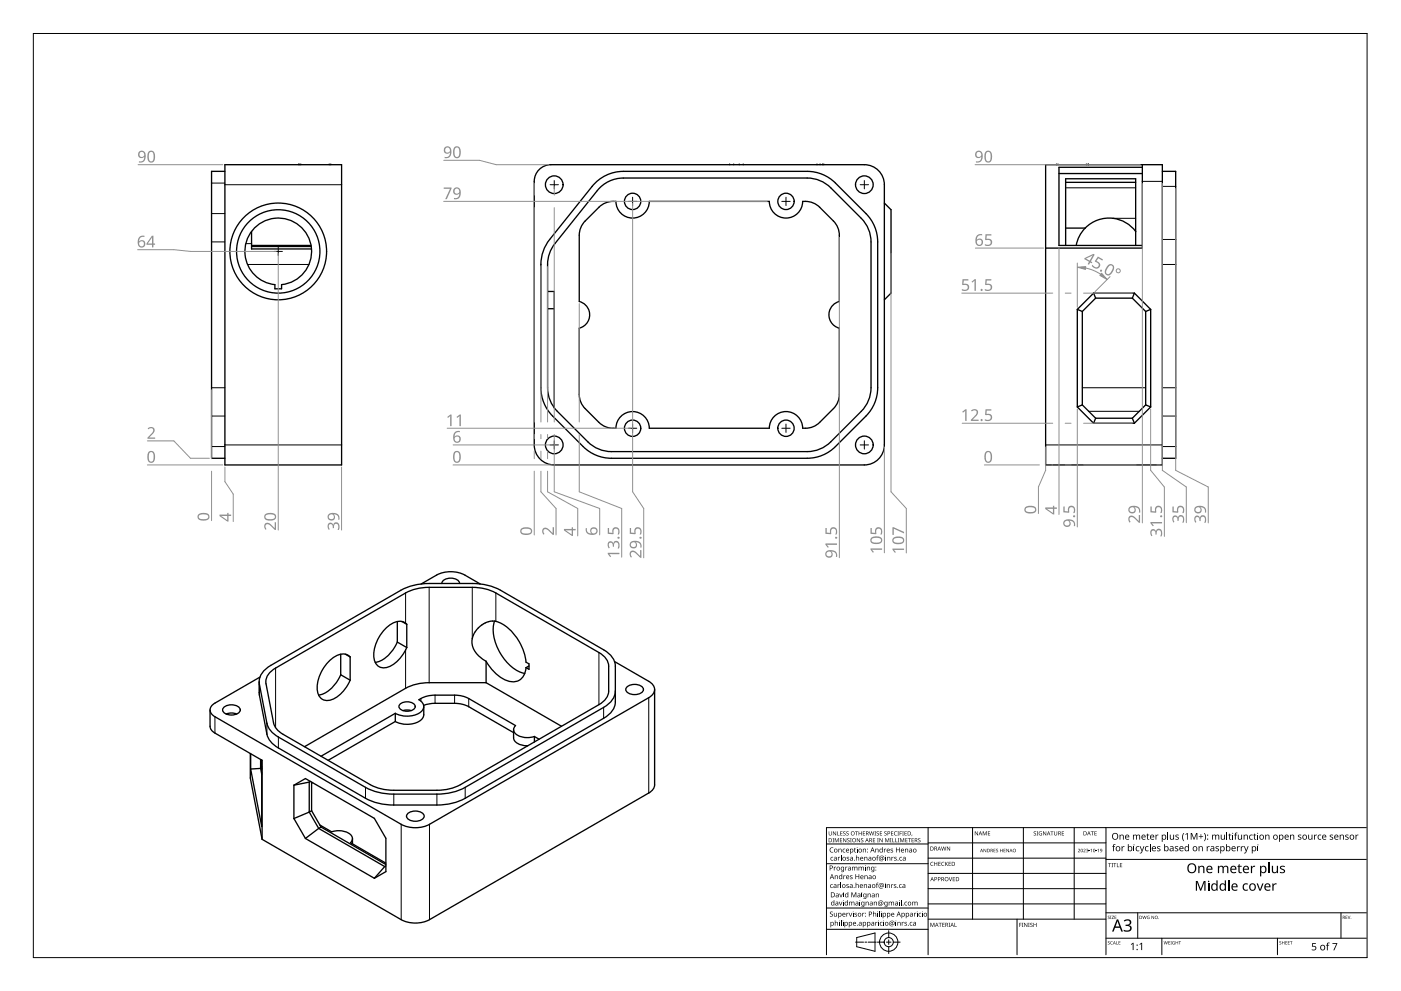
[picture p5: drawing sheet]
<svg xmlns="http://www.w3.org/2000/svg" width="420mm" height="297mm" viewBox="0 0 420 297" stroke-linecap="round" stroke-linejoin="round" font-family="sans-serif">
<g fill="none" stroke="#000" stroke-width=".4">
<path d="M67.4 51.4h-4v86h4M67.4 49.4h35v90h-35zM89.7 49.2v.2M90.2 49.2v.2M98.7 49.2v.2M99.2 49.2v.2M161.4 51.1a5 5 0 0 1 3.8-1.7h94a6 6 0 0 1 6 6v78a6 6 0 0 1-6 6h-93a6 6 0 0 1-6-6v-79a5 5 0 0 1 1.2-3.3zM178.2 55.1a12 12 0 0 1 8.7-3.7h55.2a12 12 0 0 1 8.5 3.5l9.1 9.1a12 12 0 0 1 3.5 8.5v43.7a12 12 0 0 1-3.5 8.5l-9.1 9.1a12 12 0 0 1-8.5 3.6h-58.7a12 12 0 0 1-8.5-3.6l-9.2-9.1a12 12 0 0 1-3.5-8.5v-36.9a12 12 0 0 1 2.6-7.5zM179.7 56.4a10 10 0 0 1 7.2-3h55.2a10 10 0 0 1 7 2.9l9.2 9.1a10 10 0 0 1 2.9 7.1v43.7a10 10 0 0 1-2.9 7.1l-9.2 9.1a10 10 0 0 1-7 3h-58.7a10 10 0 0 1-7.1-3l-9.2-9.1a10 10 0 0 1-2.9-7.1v-36.9a10 10 0 0 1 2.2-6.3zM218.8 49.2v.2M220 49.2v.2M221.7 49.2v.2"/>
<path d="M222.9 49.2v.2M245 49.2v.2M245.9 49.2v.2M246.7 49.2v.2M247.1 49.2v.2M313.6 49.4h35v90h-35zM316.8 49.2v.2M317.3 49.2v.2M317.6 52h25M319.6 54.7h21M325.8 49.2v.2M326.4 49.2v.2"/>
<path d="M342.6 49.4v25h-29M342.6 50.1h-25v23.5h25M348.6 51.4h4v86h-4M75.4 73.6h17.9M75.4 69.4v5.2h18M75.4 73.9h17.9M76.1 68.6a10 10 0 0 1 16.3 2.3 10 10 0 0 1-8 14.4v1.3h-2v-1.3a10 10 0 0 1-8.3-6.4 10 10 0 0 1 2-10.3zM179.6 62.1a6.3 6.3 0 0 1 5.1-1.7 5 5 0 0 0 5 5 5 5 0 0 0 5-5h36a5 5 0 0 0 5 5 5 5 0 0 0 5-5 6.3 6.3 0 0 1 5.1 1.7l4.6 4.7 1.2 2.4 .1 21.2a4.1 4.1 0 0 0-3.1 4 4.1 4.1 0 0 0 3.1 4l-.1 21.2-1.2 2.4-4.6 4.6a6.3 6.3 0 0 1-5.1 1.8 5 5 0 0 0-5-5 5 5 0 0 0-5 5h-36a5 5 0 0 0-5-5 5 5 0 0 0-5 5 6.3 6.3 0 0 1-5.1-1.8l-4.6-4.6-1.1-2.4-.2-21.2a4.1 4.1 0 0 0 3.1-4 4.1 4.1 0 0 0-3.1-4l.2-21.2 1.1-2.4zM265.2 60.9l2 2v25l-2 2M319.6 68.4h5.8M319.6 73.6v-20h21v20M325.4 68.4a10 10 0 0 1 15.2 1"/>
<path d="M325.4 68.4a10 10 0 0 0-2.7 5.2M164.2 92.5h2M164.2 87.4h2v34.8M323.1 92.7l1.5 .7M323.1 92.7v29.3M324.6 93.4v28M328 87.9l-4.9 4.8M328 87.9h12.2M328 87.9l.6 1.5M328.6 89.4l-4 4M328.6 89.4h11M339.6 89.4l4 4"/>
<path d="M340.2 87.9l4.9 4.8M340.2 87.9l-.6 1.5M343.6 93.4v28M345.1 92.7v29.3M345.1 92.7l-1.5 .7M166.2 122.2h.1M323.1 122l4.9 4.9M324.6 121.4l-1.5 .6M324.6 121.4l4 4M328 126.9h12.2M328.6 125.4l-.6 1.5M328.6 125.4h11"/>
<path d="M339.6 125.4l.6 1.5M343.6 121.4l-4 4M343.6 121.4l1.5 .6M345.1 122l-4.9 4.9M126.3 175l4.6-2.6a9.4 9.4 0 0 1 8.5 0l4.6 2.6M137.8 174.9a2.53 2.53 0 0 0-3.3-1.6 1.82 1.82 0 0 0-2 1.6M102.2 196.1v6.2M103.5 196.1l1.5 .8M105 196.9v7M105 196.9a3.3 3.3 0 0 0-4.5-.2 11.2 11.2 0 0 0-5.1 11.2 3.2 3.2 0 0 0 5.1 1.3 11.9 11.9 0 0 0 4.5-5.3M119.2 192.5a10.8 10.8 0 0 1-6 5.9l-.7 .1M119.2 186.3v6.2"/>
<path d="M119.2 192.5l2.8 1.6M120.5 186.3l1.5 .8M122 187.1a3.3 3.3 0 0 0-4.5-.2 11.2 11.2 0 0 0-5.2 11.2 3.2 3.2 0 0 0 5.2 1.3 12.1 12.1 0 0 0 4.5-5.3M122 187.1v7M145.8 198.2v6.4M145.8 198.2a11.9 11.9 0 0 0 7.6 6.1 4 4 0 0 0 4.4-4.2M148.3 186.2a13.4 13.4 0 0 0 3.6 12.2l1.5 1.5 1.6 1.1 2.4 .9M148.3 186.2a6.7 6.7 0 0 0-6.7 6.9 7.6 7.6 0 0 0 4.2 5.1M148.3 186.2a13.4 13.4 0 0 1 8.8 9.2l.7 3.1 .8 .5v1.6l-.8-.5M158.6 199.6l-.8 .5M184.3 198.3l10.3 5.9a2.59 2.59 0 0 1 1.7 2.5 2.59 2.59 0 0 1-1.7 2.4l-65.8 38a9.4 9.4 0 0 1-8.5 0l-55.8-32.3a2.15 2.15 0 0 1-1.5-2 2.15 2.15 0 0 1 1.5-2l13.5-7.8M63 212.8v4.9l.5 1.3 1 .7 14.1 8.2v23.7"/>
<path d="M67.1 212a3.6 3.6 0 0 1 4.9 .4 1.65 1.65 0 0 1-1.9 1.9h-1.4a1.5 1.5 0 0 1-1.5-.6 1.5 1.5 0 0 1-.1-1.7zM71 214a4.3 4.3 0 0 0-3.2 0M77.7 204.3l.1 3.8 2.2 12a6.5 6.5 0 0 0 3.5 4.1l26.1 15.1a17.2 17.2 0 0 0 8.5 2h12.9a17.6 17.6 0 0 0 8.5-2l41.5-24a6 6 0 0 0 3.5-4.9v-10.7a6 6 0 0 0-3.5-4.9l-30.9-17.9a17.2 17.2 0 0 0-8.5-2h-12.9a17.6 17.6 0 0 0-8.5 2l-39 22.5a5.5 5.5 0 0 0-3.4 5.7l2.2 11.7a6.5 6.5 0 0 0 3.5 4.1l26.1 15.1a17.2 17.2 0 0 0 8.5 2h12.9a17.6 17.6 0 0 0 8.5-2l41.5-24a6 6 0 0 0 3.5-4.9M80.9 201.6l1.8-1.4 38.9-22.5a14.3 14.3 0 0 1 7.1-1.7h12.9a14.6 14.6 0 0 1 7.1 1.7l30.9 17.9a5 5 0 0 1 2.9 4.1v7.4a5 5 0 0 1-2.9 4.1l-41.5 24a14.3 14.3 0 0 1-7.1 1.7h-12.9a14.6 14.6 0 0 1-7.1-1.7l-26.1-15.1-1.7-1.3-.8-1.1-.4-1-2.2-11.7a3.7 3.7 0 0 1 1.1-3.4zM102.2 202.3a10.8 10.8 0 0 1-6 5.9l-.6 .1M102.2 202.3l2.8 1.6M118.6 213.8v2.5M118.6 216.3l-20.2 11.6M118.6 213.8l-22.3 12.9M118.6 213.8a7.3 7.3 0 0 0 8.1-.9 2.08 2.08 0 0 0-1.1-3.2 8.6 8.6 0 0 1 4.9-1.3h6.5l2.5 .5 15.1 8.6a1.7 1.7 0 0 0 .6 2.9 6.6 6.6 0 0 0 5.1 .4M120 211.1a3.4 3.4 0 0 1 4.4 .3 1.52 1.52 0 0 1-1.7 1.7h-1.3a1.39 1.39 0 0 1-1.4-.5 1.39 1.39 0 0 1 0-1.5zM123.3 213l-1.2-.2-1.2 .2"/>
<path d="M127.1 211.4l1.6-.4 1.8-.2h6.5l1.9 .4 1.7 .6 13.4 7.8M127.1 211.8v2.4a3.4 3.4 0 0 1-3.1 2.7 7.8 7.8 0 0 1-5.4-.6M145.8 204.6h-17.1a14.6 14.6 0 0 0-7.1 1.7l-30.3 17.5M145.8 204.6l22.6 13.1M154 218.7v2.5a3.7 3.7 0 0 0 4.2 2.3h.1M188 205.9a3.6 3.6 0 0 1 4.9 .4 1.65 1.65 0 0 1-1.9 1.8h-1.4a1.5 1.5 0 0 1-1.5-.6 1.5 1.5 0 0 1-.1-1.6zM196.3 206.7v28.5l-.2 .9-.6 .9-66.7 38.7a9.4 9.4 0 0 1-8.5 0l-41.7-24.1M75.1 225.9v7.3l3.5 18.4M75.2 225.9v4.6M78.2 227.6v2.7M78.2 230.3l.3 1.7M78.2 230.3l-3 .2"/>
<path d="M78.4 227.8v2M78.4 229.8l.1 .6M78.5 229.8h-.1M78.5 227.8v19.9l-3.3-17.2M88.1 235.3l3.5-1.9 20.7 11.9 3.4 6v10l-3.4 2M88.1 235.3v10M92.7 234.4v9M92.7 234.4l-4.6 .9M93.1 234.2l-.4 .2M93.4 234.4v8.6M93.7 234.6l-.3 .2M160.3 220.8l1.4 .8"/>
<path d="M160.3 220.8v1.6M88.1 245.3l3.5 6M91.6 251.3l20.7 12M92.7 243.4l-4.6 1.9M92.7 243.4l2.9 4.9M93.4 243l-.7 .4M93.4 243l2.9 4.9M95.6 248.3l19.8 11.4M95.6 248.3l-4 3M95.9 247.3l3.6 2a6 6 0 0 1 5.9 1.1 1.55 1.55 0 0 1-.3 2.2l10.6 6.1M96.3 247.9l19.4 11.2M96.3 247.9l-.7 .4"/>
<path d="M105.7 251.4v1.5M115.4 259.7l-3.1 3.6M115.7 259.5l-.3 .2M122.3 243.9a3.6 3.6 0 0 1 4.8 .3 1.65 1.65 0 0 1-1.8 1.9h-1.4a1.5 1.5 0 0 1-1.6-.6 1.5 1.5 0 0 1 0-1.6z"/>
<circle cx="166.2" cy="55.4" r="2.65"/>
<circle cx="259.2" cy="55.4" r="2.65"/>
<circle cx="83.4" cy="75.4" r="14.5"/>
<circle cx="83.4" cy="75.4" r="12.5"/>
<circle cx="189.7" cy="60.4" r="2.45"/>
<circle cx="235.7" cy="60.4" r="2.45"/>
<circle cx="166.2" cy="133.4" r="2.65"/>
<circle cx="189.7" cy="128.4" r="2.45"/>
<circle cx="235.7" cy="128.4" r="2.45"/>
<circle cx="259.2" cy="133.4" r="2.65"/>
</g>
<g fill="none" stroke="#000" stroke-width=".3">
<path d="M63.4 54.9h4M67.4 55.4h35M319.6 56.3h21M342.6 54.4h6M348.6 55.9h4M63.4 72.5h4M63.4 64h4M73.7 73h1.7M74.2 79.3h18.4M333.8 65.4h6.8M348.6 71.8h4M348.6 79.3h4"/>
<path d="M63.4 116.2h4M324.6 116.2h19M348.6 116.2h4M63.4 133.8h4M63.4 124.7h4M67.4 133.4h35M313.6 133.4h35M326.5 123.3h15.2M348.6 133.8h4M348.6 124.7h4M121.6 177.7v9.1M128.7 176v28.6"/>
<path d="M141.6 176v15.4M148.7 177.7v8.5M121.6 194.8v11.5M179.6 195.6v15.6M64.5 214.8v4.9M77.8 205.1v3.3M80 216.8v3.3M82.7 200.2v17.9M126.2 209.4v.8M130.5 208.4v2.4M136.3 208.4v2.4M140.6 209.4v2.4"/>
<path d="M181 212v3.3M194.6 209.1v28.6M83.5 220.9v3.3M109.6 236v3.3M118.1 238v3.3M131 238v3.3M139.5 236v3.3M120.3 247.1v28.6M128.8 247.1v28.6"/>
</g>
<g fill="none" stroke="#000" stroke-width=".3">
<path d="M247.9 253h30.4M247.9 258.9h30.5M278.3 248.1v38.1M278.3 252.6h53.4M278.3 257.2h53.4M291.7 248.1v27.4M306.9 248.1v27.4M322.2 248.1v27.4M331.7 248.1v38.1M331.7 257.6h78.1M409.8 248.1h-161.9v38.1M247.9 278.6h30.4"/>
<path d="M247.9 272.2h30.4M266.5 279v2M278.3 261.8h53.4M278.3 266.4h53.4M278.3 270.9h53.4M278.3 275.5h53.4M305 275.5v10.7M331.7 273.6h78.1M341.2 273.6v7.6M402.2 273.6v7.6M256.6 282.4h2.4M256.9 281l5.5-1.3v5.4l-5.5-1.3z"/>
<path d="M259.4 282.4h.5M260.4 282.4h2.4M263.1 282.4h2.1M265.8 282.4h1.4M266.5 281.7v1.4M266.5 283.8v2M267.9 282.4h2.1M331.7 281.2h78.1M348.4 281.2v5M383.1 281.2v5"/>
<circle cx="266.5" cy="282.4" r="1.37"/>
<circle cx="266.5" cy="282.4" r="2.74"/>
</g>
<g fill="#000">
<path d="M248.5 249.2h.2v.8a.32 .32 0 0 0 .3 .3 .32 .32 0 0 0 .3-.3v-.8l.2 .8a.47 .47 0 0 1-.5 .4 .47 .47 0 0 1-.5-.4zM249.7 251.2h.4v1.3h-.4zM249.8 249.2l.8 1 .2-1v1.2l-.9-1-.1 1zM250.3 251.2h.3l.3 1 .4-1h.3v1.3l-.2-1.1-.5 1.1-.4-1.1-.2 1.1zM251.1 249.2h.1v1.1l.6 .1h-.7zM251.9 251.2h.7l-.6 .2v.3h.5l-.5 .2v.4l.6 .2h-.7zM252 249.2h.7l-.6 .1v.4h.5l-.5 .1v.5l.6 .1h-.7zM252.9 249.3l.4-.1 .2 .2a.3 .3 0 0 0-.4-.1 .3 .3 0 0 0-.1 .4 .3 .3 0 0 0 .4 .1 .38 .38 0 0 1 0 .6 .38 .38 0 0 1-.6-.2 .29 .29 0 0 0 .5 .2 .29 .29 0 0 0 0-.5l-.4-.2zM252.8 251.2l.9 1 .1-1v1.3l-.8-1.1-.2 1.1zM253.9 249.3l.4-.1 .2 .2a.3 .3 0 0 0-.4-.1 .3 .3 0 0 0-.1 .4 .3 .3 0 0 0 .4 .1 .38 .38 0 0 1 0 .6 .38 .38 0 0 1-.6-.2 .29 .29 0 0 0 .4 .2 .29 .29 0 0 0 0-.5l-.4-.2zM254.1 251.3l.4-.1 .2 .2a.3 .3 0 0 0-.4-.1 .3 .3 0 0 0-.1 .5 .3 .3 0 0 0 .4 0 .38 .38 0 0 1 0 .7 .38 .38 0 0 1-.6-.2 .29 .29 0 0 0 .5 .1 .29 .29 0 0 0 0-.5l-.4-.2zM255 251.2h.4v1.3h-.4z"/>
<path d="M256.4 249.2h.9l-.4 .1v1.1h-.1v-1.1zM257 251.2l.8 1 .1-1v1.3l-.8-1.1-.1 1.1zM257.5 249.2l.2 .5h.6l.1-.5v1.2l-.1-.6h-.6l-.2 .6zM258.3 251.3l.4-.1 .2 .2a.3 .3 0 0 0-.4-.1 .3 .3 0 0 0-.1 .5 .3 .3 0 0 0 .4 0 .38 .38 0 0 1 0 .7 .38 .38 0 0 1-.6-.2 .29 .29 0 0 0 .4 .1 .29 .29 0 0 0 .1-.5l-.5-.2zM258.8 249.2h.6l-.5 .1v.4h.5l-.5 .1v.5l.5 .1h-.6zM260.6 249.2l.4 1 .3-1 .5 1 .4-1-.4 1.2-.4-1-.5 1zM261.8 251.2h.7l-.6 .2v.3h.5l-.5 .2v.4l.6 .2h-.7zM262.3 249.2h.4v1.2h-.4zM263.1 251.2h.4v1.3h-.4zM262.9 249.3l.4-.1 .2 .2a.3 .3 0 0 0-.4-.1 .3 .3 0 0 0-.1 .4 .3 .3 0 0 0 .4 .1 .38 .38 0 0 1 0 .6 .38 .38 0 0 1-.6-.2 .29 .29 0 0 0 .5 .2 .29 .29 0 0 0 0-.5l-.4-.2zM263.9 249.2h.6l-.5 .1v.4h.5l-.5 .1v.5l.5 .1h-.6zM263.7 251.2l.9 1 .1-1v1.3l-.8-1.1-.2 1.1z"/>
<path d="M265.2 249.3l.5-.1 .2 .2a.3 .3 0 0 0-.4-.1 .3 .3 0 0 0-.1 .4 .3 .3 0 0 0 .4 .1 .38 .38 0 0 1 0 .6 .38 .38 0 0 1-.6-.2 .29 .29 0 0 0 .4 .2 .29 .29 0 0 0 0-.5l-.4-.2zM265.5 251.2h.2l.4 1 .4-1h.2v1.3l-.2-1.1-.5 1.1-.4-1.1-.1 1.1zM266.9 251.2h.5v1.3h-.5zM267.6 251.2h.1v1.1l.6 .2h-.7zM267.2 249.2h.7l-.5 .1v.4h.5l-.5 .1v.5l.5 .1h-.7zM268.5 251.2h.1v1.1l.6 .2h-.7zM268.2 249.3l.5-.1 .3 .2a.49 .49 0 0 0-.8 .4 .49 .49 0 0 0 .8 .4 .57 .57 0 0 1-.9 0 .57 .57 0 0 1 .1-.9zM269.1 249.2h.5v1.2h-.5zM269.3 251.2h.4v1.3h-.4zM269.8 249.2h.7l-.5 .1v.5h.5l-.5 .1v.5h-.2zM270 251.2h.2l.4 1 .3-1h.3v1.3l-.2-1.1-.5 1.1-.4-1.1-.1 1.1zM270.6 249.2h.4v1.2h-.4z"/>
<path d="M271.3 249.2h.6l-.5 .1v.4h.5l-.5 .1v.5l.5 .1h-.6zM271.5 251.2h.7l-.5 .2v.3h.4l-.4 .2v.4l.5 .2h-.7zM272.3 251.2h.9l-.4 .2v1.1h-.1v-1.1zM273.4 250.2h.2l-.2 .4zM273.4 251.2h.7l-.6 .2v.3h.5l-.5 .2v.4l.6 .2h-.7zM275.4 251.3l.4-.1 .2 .2a.3 .3 0 0 0-.4-.1 .3 .3 0 0 0-.1 .5 .3 .3 0 0 0 .4 0 .38 .38 0 0 1 0 .7 .38 .38 0 0 1-.6-.2 .29 .29 0 0 0 .5 .1 .29 .29 0 0 0 0-.5l-.4-.2zM279.2 258.5l.4-.2 .3 .2a.49 .49 0 0 0-.7 .5 .49 .49 0 0 0 .7 .4 .57 .57 0 0 1-.8-.1 .57 .57 0 0 1 .1-.8zM280.2 258.3l.1 .5h.6l.2-.5v1.2l-.2-.5h-.6l-.1 .5zM281.4 258.3h.7l-.5 .2v.3h.5l-.5 .2v.4l.5 .1h-.7zM282.5 258.5l.4-.2 .3 .2a.49 .49 0 0 0-.8 .5 .49 .49 0 0 0 .8 .4 .57 .57 0 0 1-.9-.1 .57 .57 0 0 1 .2-.8zM282.2 253.7l.5 1.1 .2-1.1 .5 1.1 .4-1.1-.3 1.3-.5-1.1-.4 1.1zM283.4 258.3l.2 .6 .7-.6-.5 .6 .5 .6-.6-.5-.3 .5z"/>
<path d="M284 253.7l.8 1.1 .1-1.1v1.3l-.8-1-.1 1zM284.5 258.3h.7l-.6 .2v.3h.5l-.5 .2v.4l.6 .1h-.7zM292.4 249.2l.8 1 .1-1v1.2l-.8-1-.1 1zM294.7 249.2h.3l.3 1 .4-1h.2v1.2l-.1-1.1-.5 1.1-.4-1.1-.2 1.1zM295 254.4l.7 .9 .1-.9v1l-.7-.8-.1 .8zM296.3 249.2h.7l-.6 .1v.4h.5l-.5 .1v.5l.6 .1h-.7zM298 254.4h.5l-.4 .1v.4h.4l-.4 .1v.3l.4 .1h-.5zM298.8 254.5h.5l-.4 .1 .1 .3a.33 .33 0 0 1 .3 .5 .33 .33 0 0 1-.6-.1 .25 .25 0 0 0 .4 .1 .25 .25 0 0 0 0-.4l-.3-.2zM299.9 254.4l.2 .5h.5l.1-.5v1l-.1-.4h-.5l-.2 .4zM301 254.4h.6l-.5 .1v.4h.4l-.4 .1v.3l.5 .1h-.6zM301.8 254.4l.7 .9 .1-.9v1l-.7-.8-.1 .8zM310 249.3l.5-.1 .2 .2a.3 .3 0 0 0-.4-.1 .3 .3 0 0 0-.1 .4 .3 .3 0 0 0 .4 .1 .38 .38 0 0 1 0 .6 .38 .38 0 0 1-.6-.2 .29 .29 0 0 0 .4 .2 .29 .29 0 0 0 0-.5l-.4-.2z"/>
<path d="M310.9 249.2h.4v1.2h-.4zM311.7 249.3l.8-.1-.7 .2-.1 .4 .1 .4 .3 .1h.3v-.4l-.3-.1h.4v.6a.66 .66 0 0 1-.9-.2 .66 .66 0 0 1 .1-.9zM312.8 249.2l.8 1 .2-1v1.2l-.9-1-.1 1zM315 249.2h.9l-.3 .1v1.1h-.2v-1.1zM316.1 249.2h.2v.8a.32 .32 0 0 0 .3 .3 .32 .32 0 0 0 .3-.3v-.8l.1 .8a.47 .47 0 0 1-.4 .4 .47 .47 0 0 1-.5-.4zM318.4 249.2h.7l-.5 .1v.4h.5l-.5 .1v.5l.5 .1h-.7zM323.3 254.5a.37 .37 0 0 1 .6 .1 .37 .37 0 0 1-.3 .5l-.2 .2 .5 .1h-.6l.2-.3a.28 .28 0 0 0 .3-.4 .28 .28 0 0 0-.5-.1zM324.9 254.5a.37 .37 0 0 1 .6 .1 .37 .37 0 0 1-.2 .5l-.2 .2 .5 .1h-.7l.3-.3a.28 .28 0 0 0 .2-.4 .28 .28 0 0 0-.4-.1zM325.7 254.5a.32 .32 0 0 1 .5-.1 .32 .32 0 0 1-.1 .5 .33 .33 0 0 1 .1 .6 .33 .33 0 0 1-.5-.2 .26 .26 0 0 0 .4 .1 .26 .26 0 0 0-.1-.4l-.1-.1 .3-.1v-.2zM326.5 255l.4 .1zM327 254.6l.4-.2v1l-.1-.8zM327.1 249.2h.9l-.3 .1v1.1h-.2v-1.1z"/>
<path d="M328.6 255l.4 .1zM328.2 249.2h.7l-.5 .1v.4h.5l-.5 .1v.5l.5 .1h-.7zM329.1 254.6l.4-.2v1l-.1-.8zM332.4 258.7h.9l-.4 .1v1.1h-.2v-1.1zM333.4 258.7h.4v1.2h-.4zM333.9 258.7h.9l-.4 .1v1.1h-.1v-1.1zM335 258.7h.1v1.1l.6 .1h-.7zM335.9 258.7h.6l-.5 .1v.4h.5l-.5 .1v.5l.5 .1h-.6zM375.1 259.5h.3l.1 .4 .4-.4h.5v.3l-.5 .1-.3 .3-.1 1.5h-.4zM381.4 259.5h.4v1.4a.59 .59 0 0 0 .7 .5 .59 .59 0 0 0 .4-.7v-1.2h.4v2.2h-.3l-.1-.3a.84 .84 0 0 1-.9 .3 .84 .84 0 0 1-.6-.7zM279 276.6h.2l.4 1 .4-1h.2v1.2l-.1-1-.5 1-.4-1-.2 1zM281.5 276.6h.9l-.4 .1v1.1h-.1v-1.1z"/>
<path d="M282.6 276.6h.7l-.6 .1v.4h.5l-.5 .2v.4l.6 .1h-.7zM284.5 262.9l.5 1.1 .6-1.1-.5 1.2zM284.5 276.6h.4v1.2h-.4zM286.3 276.6h.1v1.1l.5 .1h-.6zM285.7 262.9h.7l-.5 .1v.4h.5l-.5 .2v.4l.5 .1h-.7zM305.7 276.6h.7l-.6 .2v.4h.5l-.5 .1v.5h-.1zM306.5 276.6h.4v1.2h-.4zM307.1 276.6l.9 1 .1-1v1.2l-.8-1-.2 1zM308.3 276.6h.5v1.2h-.5zM309 276.7l.4-.1 .2 .2a.3 .3 0 0 0-.4-.1 .3 .3 0 0 0-.1 .4 .3 .3 0 0 0 .4 .1 .38 .38 0 0 1 0 .6 .38 .38 0 0 1-.6-.2 .29 .29 0 0 0 .5 .2 .29 .29 0 0 0 0-.5l-.4-.2zM309.9 276.6l.2 .5h.6l.2-.5v1.2l-.2-.5h-.6l-.2 .5zM332.3 274.6l.5-.1-.4 .2 .2 .2a.31 .31 0 0 1 .1 .5 .31 .31 0 0 1-.5-.1 .23 .23 0 0 0 .4 .1 .23 .23 0 0 0 0-.3l-.3-.2z"/>
<path d="M333 274.5h.3v1h-.3zM333.4 274.5h.7l-.5 .9 .5 .1h-.7l.5-.9zM334.3 274.5h.5l-.4 .1v.3h.4l-.4 .1v.4l.4 .1h-.5zM337 275.9a1.27 1.27 0 0 1 1.4-.4 1.27 1.27 0 0 1 .9 1.1l-.3 .5-.5 .2a1.03 1.03 0 0 1 .9 1.3 1.03 1.03 0 0 1-1.4 .7l-1-.2v-.4l.2 .1a.96 .96 0 0 0 1.2 .1 .96 .96 0 0 0 .5-1l-.6-.3-.7-.1v-.3a.79 .79 0 0 0 .9-.1 .79 .79 0 0 0 .1-1l-.7-.2-.7 .3zM342.6 274.5l.3 .8 .3-.8 .3 .8 .3-.8-.2 1-.4-.9-.3 .9zM344.1 274.6l.6-.1-.5 .1-.1 .4 .3 .4 .2-.1v-.2l-.2-.1h.4v.4l-.8-.1zM345.3 274.5l.7 .8 .1-.8v1l-.7-.8-.1 .8zM358.6 264.1h.6l.9 2.4 .9-2.4h.5v2.9h-.3v-2.6l-1 2.6h-.3l-.9-2.6v2.6h-.4zM359.4 259.5h.2l.1 .3a.83 .83 0 0 1 .9-.3 .83 .83 0 0 1 .6 .8v1.4h-.3v-1.4a.59 .59 0 0 0-.8-.5 .59 .59 0 0 0-.4 .8v1.1h-.3zM365.2 259.5h.3l.1 .3a.83 .83 0 0 1 1.3 0 .78 .78 0 0 1 .9-.3 .78 .78 0 0 1 .6 .8v1.4h-.4v-1.4a.54 .54 0 0 0-.6-.5 .54 .54 0 0 0-.4 .7v1.2h-.4v-1.4a.55 .55 0 0 0-.7-.5 .55 .55 0 0 0-.3 .8v1.1h-.4zM371.5 259h.3v.5h.6v.3h-.6v1.3l.2 .3h.4a.51 .51 0 0 1-.5 .3 .51 .51 0 0 1-.5-.3v-1.6l-.3-.2 .3-.1zM372.9 265l.9-.2 .5 .1-.2 .3a.8 .8 0 0 0-1.1 .7 .8 .8 0 0 0 1.2 .7v.3a1.14 1.14 0 0 1-1.4-.4 1.14 1.14 0 0 1 .1-1.5z"/>
<path d="M376.9 264.8h.3l.7 1.9 .7-1.9h.3l-.8 2.2h-.4zM381.6 264.8h.3v.4l.4-.4h.6l-.1 .3h-.5l-.3 .3-.1 1.6h-.3zM384 259.7l.5-.2 .9 .1-.2 .3-.4-.1a.39 .39 0 0 0-.6 .3 .39 .39 0 0 0 .5 .4 .7 .7 0 0 1 .7 .9 .7 .7 0 0 1-1.1 .3l-.5-.1v-.3l.6 .1a.42 .42 0 0 0 .6-.2 .42 .42 0 0 0-.5-.5l-.6-.4zM403.5 274.5h.6l-.4 .1v.3h.4l-.4 .1v.3l.4 .2h-.6zM404.2 274.5l.4 .8 .4-.8-.4 1zM332.3 282.2h.5l-.4 .1 .2 .2a.31 .31 0 0 1 .1 .6 .31 .31 0 0 1-.5-.2 .23 .23 0 0 0 .4 .2 .23 .23 0 0 0 0-.4l-.3-.2zM333.1 282.2h.5a.39 .39 0 0 0-.5 .4 .39 .39 0 0 0 .6 .4h-.6zM334.8 282.1l.1 .9 .4 .1h-.5zM335.5 282.1h.5l-.4 .1v.3h.4l-.4 .1v.4l.4 .1h-.5zM339.1 283l.9-.4v2.2h-.3v-1.9l-.4 .3zM341.7 283l.8-.4v2.2h-.2v-1.9l-.4 .3zM349 282.1l.3 .8 .2-.8 .4 .8 .3-.8-.2 1-.4-.8-.4 .8z"/>
<path d="M350.4 282.1h.5l-.4 .1v.3h.4l-.4 .1v.4l.4 .1h-.5zM351 282.1h.4v1h-.4zM351.7 282.2h.6l-.5 .1-.1 .3 .3 .4h.2v-.3l-.2-.1h.3v.4l-.7-.1zM352.6 282.1l.1 .4h.5l.1-.4v1l-.1-.5h-.5l-.1 .5zM353.5 282.1h.7l-.3 .1v.9l-.1-.9zM383.7 282.2h.5l-.4 .1 .2 .2a.32 .32 0 0 1 .2 .6 .31 .31 0 0 1-.5-.2 .23 .23 0 0 0 .3 .2 .23 .23 0 0 0 0-.4l-.3-.2zM384.5 282.1l.1 .4h.5l.1-.4v1l-.1-.5h-.5l-.1 .5zM385.5 282.1h.5l-.4 .1v.3h.4l-.4 .1v.4l.4 .1h-.5zM386.2 282.1h.6l-.5 .1v.3h.4l-.4 .1v.4l.5 .1h-.6zM386.9 282.1h.7l-.3 .1v.9l-.1-.9zM393.5 282.7h1.1v.2h-.8l-.1 .6a.77 .77 0 0 1 1.1 .9 .77 .77 0 0 1-1.3 .4l-.1-.3a.57 .57 0 0 0 .8 .2 .57 .57 0 0 0 .1-.9l-.9-.1zM398.1 282.7l.7-.1-.6 .3v.3h.4v.2h-.4v1.5h-.3v-1.5h-.3z"/>
<path d="M399.6 282.7h1.4l-.8 2.2h-.3l.9-2h-1.2z"/>
<path d="M248.5 251.2l.9 .3 .1 .5-.3 .4-.7 .1zM248.7 251.4v.9h.4l.2-.7z"/>
<path d="M255.1 249.8a.61 .61 0 0 1 1.2 0 .61 .61 0 0 1-1.2 0zM255.3 249.8a.45 .45 0 0 0 .9 0 .45 .45 0 0 0-.9 0z"/>
<path d="M255.5 251.8a.61 .61 0 0 1 1.2 0 .61 .61 0 0 1-1.2 0zM255.7 251.8a.45 .45 0 0 0 .9 0 .45 .45 0 0 0-.9 0z"/>
<path d="M259.7 249.2h.3a.35 .35 0 0 1 .5 .2 .35 .35 0 0 1-.3 .5l.4 .5-.5-.5h-.2l-.2 .5zM259.9 249.3v.5h.1a.23 .23 0 0 0 .3-.3 .23 .23 0 0 0-.3-.2z"/>
<path d="M259.9 251.2l.7 1.3-.4-.4h-.4l-.3 .4zM260 251.4l-.2 .5h.4z"/>
<path d="M260.7 251.2h.4a.35 .35 0 0 1 .4 .3 .35 .35 0 0 1-.2 .4l.3 .6-.5-.6h-.2l-.2 .6zM260.9 251.4v.4h.2a.23 .23 0 0 0 .2-.2 .23 .23 0 0 0-.3-.2z"/>
<path d="M266.2 249.2h.3a.41 .41 0 0 1 .5 .5 .41 .41 0 0 1-.7 .2l-.1 .5zM266.3 249.3v.5a.29 .29 0 0 0 .5-.2 .29 .29 0 0 0-.5-.3z"/>
<path d="M272.2 249.2l.9 .2 .1 .5-.3 .4-.7 .1zM272.4 249.3v1l.4-.1 .2-.7z"/>
<path d="M274.3 251.2h.4a.35 .35 0 0 1 .4 .3 .35 .35 0 0 1-.2 .4l.3 .6-.5-.6h-.2l-.2 .6zM274.5 251.4v.4h.2a.23 .23 0 0 0 .3-.2 .23 .23 0 0 0-.3-.2z"/>
<path d="M279 253.7l.9 .3 .1 .5-.3 .4-.7 .1zM279.2 253.9v.9h.4l.2-.7z"/>
<path d="M280.2 253.7h.4a.35 .35 0 0 1 .4 .3 .35 .35 0 0 1-.2 .4l.3 .6-.5-.5h-.2l-.2 .5zM280.4 253.9v.4h.2a.23 .23 0 0 0 .3-.2 .23 .23 0 0 0-.3-.2z"/>
<path d="M281.6 253.7l.6 1.3-.3-.4h-.5l-.3 .4zM281.7 253.9l-.2 .6h.4z"/>
<path d="M285.4 258.3l.9 .3 .1 .5-.3 .4h-.7zM285.6 258.5v.9h.4l.2-.7z"/>
<path d="M294 249.2l.6 1.2-.3-.4h-.5l-.3 .4zM294 249.3l-.2 .6h.4z"/>
<path d="M294.3 254.4l.5 1-.2-.3h-.4l-.3 .3zM294.4 254.6l-.2 .4h.3z"/>
<path d="M296 254.4l.8 .2-.1 .8h-.7zM296.2 254.5v.8h.3l.2-.6z"/>
<path d="M297.1 254.4h.3a.29 .29 0 0 1 .3 .2 .29 .29 0 0 1-.2 .4l.3 .4-.4-.4h-.2l-.1 .4zM297.2 254.5v.4h.4v-.3z"/>
<path d="M303.1 254.4l.5 1-.2-.3h-.4l-.3 .3zM303.2 254.6l-.2 .4h.3z"/>
<path d="M303.7 254.9a.51 .51 0 0 1 1 0 .51 .51 0 0 1-1 0zM303.9 254.9a.38 .38 0 0 0 .7 0 .38 .38 0 0 0-.7 0z"/>
<path d="M314.4 249.2l.6 1.2-.3-.4h-.5l-.3 .4zM314.5 249.3l-.2 .6h.4z"/>
<path d="M317.4 249.2h.3a.35 .35 0 0 1 .4 .2 .35 .35 0 0 1-.2 .5l.3 .5-.4-.5h-.3l-.1 .5zM317.5 249.3v.5h.2a.23 .23 0 0 0 .3-.3 .23 .23 0 0 0-.3-.2z"/>
<path d="M324.2 254.5l.3-.1 .2 .3-.2 .7-.4-.2zM324.3 254.6l-.1 .5a.24 .24 0 0 0 .4 .2 .24 .24 0 0 0 0-.4l-.1-.3z"/>
<path d="M324.9 249.2l.9 .2 .1 .5-.2 .4-.8 .1zM325.1 249.3v1l.4-.1 .2-.7z"/>
<path d="M326.5 249.2l.6 1.2-.3-.4h-.5l-.3 .4zM326.6 249.3l-.2 .6h.4z"/>
<path d="M327.9 254.5l.4-.1 .1 .3-.1 .7-.5-.2zM328 254.6l-.1 .5a.24 .24 0 0 0 .4 .2 .24 .24 0 0 0 .1-.4l-.1-.3z"/>
<path d="M330 254.5a.44 .44 0 0 1 .6 .4 .44 .44 0 0 1-.6 .4h.3l.1-.3a.32 .32 0 0 1-.4 0 .32 .32 0 0 1 0-.5zM330 254.7a.25 .25 0 0 0 .5 0 .25 .25 0 0 0-.5 0z"/>
<path d="M279.5 262.9l.6 1.2-.3-.4h-.5l-.3 .4zM279.5 263.1l-.1 .5h.3z"/>
<path d="M280.3 262.9h.3a.41 .41 0 0 1 .4 .5 .41 .41 0 0 1-.6 .2l-.1 .5zM280.4 263v.5a.29 .29 0 0 0 .5-.2 .29 .29 0 0 0-.5-.3z"/>
<path d="M280.9 276.6l.6 1.2-.3-.4h-.5l-.3 .4zM280.9 276.8l-.2 .5h.4z"/>
<path d="M281.3 262.9h.3a.41 .41 0 0 1 .5 .5 .41 .41 0 0 1-.7 .2l-.1 .5zM281.4 263v.5a.29 .29 0 0 0 .5-.2 .29 .29 0 0 0-.5-.3z"/>
<path d="M282.3 262.9h.4a.35 .35 0 0 1 .4 .2 .35 .35 0 0 1-.2 .5l.3 .5-.5-.5h-.2l-.2 .5zM282.5 263v.5h.2a.23 .23 0 0 0 .2-.2 .23 .23 0 0 0-.3-.3z"/>
<path d="M283.5 276.6h.4a.35 .35 0 0 1 .4 .2 .35 .35 0 0 1-.2 .5l.3 .5-.5-.5h-.2l-.2 .5zM283.7 276.7v.5h.2a.23 .23 0 0 0 .3-.2 .23 .23 0 0 0-.3-.3z"/>
<path d="M283.2 263.5a.61 .61 0 0 1 1.2 0 .61 .61 0 0 1-1.2 0zM283.5 263.5a.45 .45 0 0 0 .9 0 .45 .45 0 0 0-.9 0z"/>
<path d="M285.5 276.6l.6 1.2-.3-.4h-.5l-.3 .4zM285.5 276.8l-.1 .5h.3z"/>
<path d="M286.7 262.9l.9 .2v.5l-.2 .4-.7 .1zM286.8 263v1l.4-.1 .2-.6z"/>
<path d="M334.9 275.6h.4l1.5 3.6h-.5l-.5-1.1h-1.4l-.4 1.1h-.5zM335.1 276l-.5 1.7h1.1z"/>
<path d="M341.7 274.5l.7 .2-.1 .7-.6 .1zM341.9 274.6v.8l.3-.1 .1-.5z"/>
<path d="M346.2 275a.5 .5 0 0 1 1 0 .5 .5 0 0 1-1 0zM346.5 275a.36 .36 0 0 0 .7 0 .36 .36 0 0 0-.7 0z"/>
<path d="M356.4 259.1a1.42 1.42 0 0 1 2 .2 1.42 1.42 0 0 1-.1 2 1.42 1.42 0 0 1-2-.2l-.2-1zM356.8 259.3a1.22 1.22 0 0 0-.4 1.3 1.22 1.22 0 0 0 1 .8 1.13 1.13 0 0 0 1-1.4 1.13 1.13 0 0 0-1.6-.7z"/>
<path d="M362 259.8a.94 .94 0 0 1 1.2-.2 .94 .94 0 0 1 .4 1.1h-1.5a.83 .83 0 0 0 .5 .7 .83 .83 0 0 0 .9-.1v.3a1.19 1.19 0 0 1-1.5-.2 1.19 1.19 0 0 1 0-1.6zM362.3 259.9l-.2 .5h1.2l-.4-.6z"/>
<path d="M363.6 264.9l.6-.1 .6 .3v-1.2h.4v3.1h-.3l-.1-.3a.96 .96 0 0 1-1.2 .2 .96 .96 0 0 1-.4-1.3zM363.8 265.2a.8 .8 0 0 0-.2 1.1 .8 .8 0 0 0 1 .2 .81 .81 0 0 0 .2-1 .81 .81 0 0 0-1-.3z"/>
<path d="M366.1 264.9l.6-.1 .6 .3v-1.2h.4v3.1h-.3l-.1-.3a.96 .96 0 0 1-1.2 .2 .96 .96 0 0 1-.4-1.3zM366.3 265.2a.8 .8 0 0 0-.2 1.1 .8 .8 0 0 0 1.1 .2 .81 .81 0 0 0 .1-1 .81 .81 0 0 0-1-.3z"/>
<path d="M369.2 259.8a.94 .94 0 0 1 1.2-.2 .94 .94 0 0 1 .4 1.1h-1.5a.83 .83 0 0 0 .5 .7 .83 .83 0 0 0 .9-.1v.3a1.19 1.19 0 0 1-1.6-.2 1.19 1.19 0 0 1 .1-1.6zM369.5 259.9l-.2 .5h1.1l-.3-.6z"/>
<path d="M369.6 265.1a.94 .94 0 0 1 1.1-.2 .94 .94 0 0 1 .5 1.1h-1.5a.83 .83 0 0 0 .5 .7 .83 .83 0 0 0 .9-.1v.3a1.19 1.19 0 0 1-1.6-.3 1.19 1.19 0 0 1 .1-1.5zM369.8 265.2l-.1 .5h1.1l-.3-.6z"/>
<path d="M373 259.8a.94 .94 0 0 1 1.1-.2 .94 .94 0 0 1 .5 1.1h-1.5a.83 .83 0 0 0 .5 .7 .83 .83 0 0 0 .9-.1v.3a1.19 1.19 0 0 1-1.6-.2 1.19 1.19 0 0 1 .1-1.6zM373.3 259.9l-.2 .5h1.1l-.3-.6z"/>
<path d="M374.5 265.9a1.08 1.08 0 0 1 2.1 0 1.08 1.08 0 0 1-2.1 0zM375.2 265.2a.8 .8 0 0 0-.2 1.1 .8 .8 0 0 0 1.1 .2l.2-.4a.71 .71 0 0 0-.2-.9 .71 .71 0 0 0-.9 0z"/>
<path d="M377.9 259.5h.3v.3a.95 .95 0 0 1 1.3-.2 .95 .95 0 0 1 .3 1.3 .9 .9 0 0 1-.6 .8 .9 .9 0 0 1-1-.3v1.3h-.3zM378.4 260a.8 .8 0 0 0-.2 1 .8 .8 0 0 0 1 .3 .8 .8 0 0 0 .3-1.1 .8 .8 0 0 0-1.1-.2z"/>
<path d="M379.4 265.1a.94 .94 0 0 1 1.2-.2 .94 .94 0 0 1 .4 1.1h-1.5a.83 .83 0 0 0 .5 .7 .83 .83 0 0 0 .9-.1v.3a1.19 1.19 0 0 1-1.5-.3 1.19 1.19 0 0 1 0-1.5zM379.7 265.2l-.2 .5h1.2l-.4-.6z"/>
<path d="M402.7 274.5h.3a.28 .28 0 0 1 .3 .2 .28 .28 0 0 1-.2 .3l.3 .5-.4-.4h-.2l-.1 .4zM402.8 274.6v.3h.3v-.3z"/>
<path d="M334.1 282.1l.5 1-.2-.3h-.4l-.2 .3zM334.2 282.2l-.2 .5h.3z"/>
<path d="M395.8 284a.81 .81 0 0 1 1.6 0 .81 .81 0 0 1-1.6 0zM396.4 283.5a.58 .58 0 0 0-.2 .9 .58 .58 0 0 0 .9-.1l-.1-.7z"/>
<circle cx="347.5" cy="275.4" r=".09"/>
<circle cx="362.5" cy="264.2" r=".22"/>
<circle cx="405.2" cy="275.4" r=".09"/>
<circle cx="341" cy="284.6" r=".2"/>
<circle cx="341" cy="283.3" r=".2"/>
</g>
<path d="M380.6 258.6v3.1M362.5 264.8v2.2M368.5 263.9v3.1" fill="none" stroke="#000" stroke-width=".36"/>
<g fill="#000">
<path d="M249 254.2l.5-.2 .4 .1v.1a.6 .6 0 0 0-.9 .6 .6 .6 0 0 0 .9 .5 .71 .71 0 0 1-1-.1 .71 .71 0 0 1 .1-1zM249.2 257l.5-.2 .1 .2a.41 .41 0 0 0-.6 .4 .41 .41 0 0 0 .7 .4 .52 .52 0 0 1-.8 0 .52 .52 0 0 1 .1-.8zM250.1 259.8l.2 .2 .4-.2-.4 .3v.8h-.2zM251.3 256.8l.2 .2 .5-.2-.5 .4v.8h-.2zM251.4 254.4l.2 .1a.43 .43 0 0 1 .5-.1 .43 .43 0 0 1 .3 .4v.7h-.2v-.7a.3 .3 0 0 0-.4-.3 .3 .3 0 0 0-.2 .4v.6h-.2zM252.2 256.4h.1v1.6h-.1zM252.8 254.5l.5-.1 .1 .2a.41 .41 0 0 0-.5 .4 .41 .41 0 0 0 .6 .3 .52 .52 0 0 1-.8 0 .52 .52 0 0 1 .1-.8zM253.5 259.8l.2 .2 .4-.2-.4 .3v.8h-.2zM254 256.9h.7l-.6 .1v.2a.42 .42 0 0 1 .6 .2 .42 .42 0 0 1-.3 .6 .42 .42 0 0 1-.5-.3l.5 .1a.29 .29 0 0 0 0-.4 .29 .29 0 0 0-.3 0zM256.3 254.1l.1 .3h.3l-.3 .1v.8l.3 .2-.5-.2-.1-.9zM257 254.4h.2v1.1h-.2zM256.7 256.4h.2v.6a.43 .43 0 0 1 .5-.2 .43 .43 0 0 1 .3 .4v.8h-.2v-.8a.3 .3 0 0 0-.4-.2 .3 .3 0 0 0-.2 .4v.6h-.2z"/>
<path d="M258.8 254.4l.2 .1a.43 .43 0 0 1 .4-.1 .43 .43 0 0 1 .3 .4v.7h-.2v-.7a.3 .3 0 0 0-.3-.3 .3 .3 0 0 0-.2 .4v.6h-.2zM259.2 256.8l.2 .2a.43 .43 0 0 1 .4-.2 .43 .43 0 0 1 .3 .4v.8h-.2v-.8a.3 .3 0 0 0-.3-.2 .3 .3 0 0 0-.2 .4v.6h-.2zM262.5 254.4l.2 .1a.43 .43 0 0 1 .5-.1 .43 .43 0 0 1 .3 .4v.7h-.2v-.7a.3 .3 0 0 0-.4-.3 .3 .3 0 0 0-.2 .4v.6h-.2zM263.1 256.5l.4-.1-.3 .3 .2 .3h-.3v1h-.1v-1h-.2zM265.1 254.4l.2 .2 .4-.2-.4 .3v.8h-.2zM265.5 256.8h.2v1.2h-.2zM266.1 256.8l.1 .2a.43 .43 0 0 1 .5-.2 .43 .43 0 0 1 .3 .4v.8h-.2v-.8a.3 .3 0 0 0-.3-.2 .3 .3 0 0 0-.3 .4v.6h-.1zM267.1 254.5l.7-.1-.5 .2v.2a.42 .42 0 0 1 .5 .2 .42 .42 0 0 1-.2 .5 .42 .42 0 0 1-.5-.2l.5 .1a.29 .29 0 0 0 0-.4 .29 .29 0 0 0-.4-.1zM267.3 256.8l.2 .2 .5-.2-.4 .4-.1 .8h-.2zM268.2 256.9h.7l-.5 .1v.2a.42 .42 0 0 1 .5 .2 .42 .42 0 0 1-.2 .6 .42 .42 0 0 1-.6-.3l.6 .1a.29 .29 0 0 0 0-.4 .29 .29 0 0 0-.4 0zM268.7 254h.2v.7h.8v-.7h.1v1.5h-.1v-.7h-.8v.7h-.2zM269.9 257l.4-.2 .2 .2a.41 .41 0 0 0-.6 .4 .41 .41 0 0 0 .6 .4 .52 .52 0 0 1-.8 0 .52 .52 0 0 1 .2-.8z"/>
<path d="M271.4 254.4l.2 .1a.43 .43 0 0 1 .5-.1 .43 .43 0 0 1 .3 .4v.7h-.2v-.7a.3 .3 0 0 0-.4-.3 .3 .3 0 0 0-.2 .4v.6h-.2zM333.9 253.1h.7l-.6 .3v.2h.4v.2h-.4v1.3h-.2v-1.3h-.3zM335.8 250.2l.2 .2a.57 .57 0 0 1 .6-.2 .57 .57 0 0 1 .4 .5v1h-.2v-1a.4 .4 0 0 0-.5-.3 .4 .4 0 0 0-.3 .5v.8h-.2zM336.4 253.6h.2v.3l.6-.3v.3l-.5 .2-.1 1h-.2zM340 253.6h.2v1.5h-.2zM340.8 253.8l.6-.2 .3 .1-.1 .2a.54 .54 0 0 0-.7 .5 .54 .54 0 0 0 .8 .5 .65 .65 0 0 1-1 .1 .65 .65 0 0 1-.1-.9zM339.8 250.2l.2 .2a.55 .55 0 0 1 .9 0 .53 .53 0 0 1 .6-.2 .53 .53 0 0 1 .4 .5v1h-.2v-1a.37 .37 0 0 0-.5-.3 .37 .37 0 0 0-.2 .5v.8h-.3v-1a.37 .37 0 0 0-.4-.3 .37 .37 0 0 0-.3 .5v.8h-.2zM341.8 253.6h.2l.5 1.3 .4-1.3h.3l-.7 1.9-.4 .3h-.3v-.2l.4-.1 .2-.3zM343.5 253.8l.7-.2 .3 .1-.1 .2a.54 .54 0 0 0-.8 .5 .54 .54 0 0 0 .8 .5 .65 .65 0 0 1-.9 .1 .65 .65 0 0 1-.1-.9zM344.1 249.8l.1 .4h.5v.2h-.5v.9l.5 .2-.1 .2-.6-.3v-1l-.2-.1zM346.5 250.2h.2l.1 .3 .6-.3v.2l-.6 .2v1.1h-.3zM347.1 253.8l.9-.1-.3 .1a.31 .31 0 0 0-.4 0 .31 .31 0 0 0 0 .5 .31 .31 0 0 0 .4 0 .51 .51 0 0 1 .1 .9 .51 .51 0 0 1-.8-.3h.2a.33 .33 0 0 0 .5 .1 .33 .33 0 0 0 .1-.4 .33 .33 0 0 0-.5-.2l-.3-.2z"/>
<path d="M350.8 250.2h.3v.9a.4 .4 0 0 0 .5 .4 .4 .4 0 0 0 .3-.5v-.8h.2v1.5l-.2-.2a.58 .58 0 0 1-.7 .2 .58 .58 0 0 1-.4-.5zM352.4 253.8l1-.1-.3 .1a.31 .31 0 0 0-.5 0 .31 .31 0 0 0 0 .5 .31 .31 0 0 0 .4 0 .51 .51 0 0 1 .1 .9 .51 .51 0 0 1-.8-.3h.3a.33 .33 0 0 0 .4 .1 .33 .33 0 0 0 .1-.4 .33 .33 0 0 0-.4-.2l-.3-.2zM352.6 250.3h.9l-.3 .1a.31 .31 0 0 0-.4 0 .31 .31 0 0 0 0 .4 .31 .31 0 0 0 .4 .1 .51 .51 0 0 1 .1 .8 .51 .51 0 0 1-.8-.3l.2 .1a.33 .33 0 0 0 .5 0 .33 .33 0 0 0 .1-.4 .33 .33 0 0 0-.5-.1l-.3-.3zM354.9 249.7h.3a2.08 2.08 0 0 0 0 2.4 1.65 1.65 0 0 1-.3-2.4zM355.5 250.1l.7-.4v2h-.2v-1.8l-.4 .4zM357.1 249.7h.4l.6 1.6 .6-1.6h.4v2h-.3l.1-1.8-.7 1.8h-.2l-.7-1.8v1.8h-.2zM360.1 250h.2v.6h.5v.2h-.5v.6h-.2v-.6h-.6v-.2h.6zM359.5 253.6l.2 .3a.57 .57 0 0 1 .6-.3 .57 .57 0 0 1 .4 .6v.9h-.2v-.9a.4 .4 0 0 0-.5-.4 .4 .4 0 0 0-.3 .6v.7h-.2zM361 249.7a1.48 1.48 0 0 1 0 2.4 2.08 2.08 0 0 0 0-2.4zM361.9 253.6h.2v.3l.7-.3-.1 .3-.5 .2-.1 1h-.2zM363.5 250.2l.3 .2a.55 .55 0 0 1 .9 0 .53 .53 0 0 1 .6-.2 .53 .53 0 0 1 .4 .5v1h-.3v-1a.37 .37 0 0 0-.4-.3 .37 .37 0 0 0-.3 .5v.8h-.2v-1a.37 .37 0 0 0-.5-.3 .37 .37 0 0 0-.2 .5v.8h-.3zM364.6 253.8l1-.1-.3 .1a.31 .31 0 0 0-.5 0 .31 .31 0 0 0 0 .5 .31 .31 0 0 0 .4 0 .51 .51 0 0 1 .1 .9 .51 .51 0 0 1-.8-.3h.3a.33 .33 0 0 0 .4 .1 .33 .33 0 0 0 .1-.4 .33 .33 0 0 0-.4-.2l-.3-.2z"/>
<path d="M366.1 250.2h.2v.9a.4 .4 0 0 0 .5 .4 .4 .4 0 0 0 .3-.5v-.8h.3v1.5l-.3-.2a.58 .58 0 0 1-.6 .2 .58 .58 0 0 1-.4-.5zM368.7 249.8l.1 .4h.5v.2h-.5v.9l.5 .2-.1 .2-.6-.3v-1l-.2-.1zM369.6 250.2h.2v1.5h-.2zM370.5 249.7l.6-.1-.5 .3v.3h.4v.2h-.4v1.3h-.2v-1.3h-.3zM371.2 250.2h.3v.9a.4 .4 0 0 0 .5 .4 .4 .4 0 0 0 .3-.5v-.8h.2v1.5l-.2-.2a.58 .58 0 0 1-.7 .2 .58 .58 0 0 1-.4-.5zM371 253.6h.2v.3l.6-.3v.3l-.5 .2-.1 1h-.2zM372.1 253.6h.2l.1 .3 .6-.3v.3l-.6 .2v1h-.3zM373 253.6h.3l.4 1.3 .5-1.3h.3l-.7 1.9-.4 .3h-.3v-.2l.3-.1 .2-.3zM373 250.2l.2 .2a.57 .57 0 0 1 .6-.2 .57 .57 0 0 1 .4 .5v1h-.2v-1a.4 .4 0 0 0-.5-.3 .4 .4 0 0 0-.3 .5v.8h-.2zM374.8 250.4l.6-.2h.3l-.1 .2a.54 .54 0 0 0-.7 .6 .54 .54 0 0 0 .8 .4 .65 .65 0 0 1-.9 .1 .65 .65 0 0 1-.1-.9zM376.2 249.8l.1 .4h.4v.2h-.4v.9l.4 .2v.2l-.6-.3v-1l-.3-.1zM377 250.2h.3v1.5h-.3z"/>
<path d="M377.1 253.6h.3v1.5h-.3zM379.4 250.2l.3 .2a.57 .57 0 0 1 .6-.2 .57 .57 0 0 1 .4 .5v1h-.2v-1a.4 .4 0 0 0-.5-.3 .4 .4 0 0 0-.3 .5v.8h-.3zM386.9 250.2l.2 .2a.57 .57 0 0 1 .6-.2 .57 .57 0 0 1 .4 .5v1h-.2v-1a.4 .4 0 0 0-.5-.3 .4 .4 0 0 0-.3 .5v.8h-.2zM389.3 250.3h1l-.3 .1a.31 .31 0 0 0-.5 0 .31 .31 0 0 0 0 .4 .31 .31 0 0 0 .4 .1 .51 .51 0 0 1 .1 .8 .51 .51 0 0 1-.8-.3l.3 .1a.33 .33 0 0 0 .4 0 .33 .33 0 0 0 .1-.4 .33 .33 0 0 0-.4-.1l-.3-.3zM392.3 250.2h.3v.9a.4 .4 0 0 0 .5 .4 .4 .4 0 0 0 .3-.5v-.8h.2v1.5l-.2-.2a.58 .58 0 0 1-.7 .2 .58 .58 0 0 1-.4-.5zM394.1 250.2h.2v.3l.6-.3v.2l-.5 .2-.1 1.1h-.2zM395.4 250.3l.6-.1h.2v.2a.54 .54 0 0 0-.8 .6 .54 .54 0 0 0 .8 .4 .65 .65 0 0 1-.9 .1 .65 .65 0 0 1-.1-.9zM398.9 250.3h.9l-.3 .1a.31 .31 0 0 0-.4 0 .31 .31 0 0 0 0 .4 .31 .31 0 0 0 .4 .1 .51 .51 0 0 1 .1 .8 .51 .51 0 0 1-.8-.3l.2 .1a.33 .33 0 0 0 .5 0 .33 .33 0 0 0 .1-.4 .33 .33 0 0 0-.5-.1l-.3-.3zM401.8 250.2l.2 .2a.57 .57 0 0 1 .6-.2 .57 .57 0 0 1 .4 .5v1h-.2v-1a.4 .4 0 0 0-.5-.3 .4 .4 0 0 0-.3 .5v.8h-.2zM403.5 250.3h.9l-.3 .1a.31 .31 0 0 0-.4 0 .31 .31 0 0 0 0 .4 .31 .31 0 0 0 .4 .1 .51 .51 0 0 1 .1 .8 .51 .51 0 0 1-.8-.3l.3 .1a.33 .33 0 0 0 .4 0 .33 .33 0 0 0 .1-.4 .33 .33 0 0 0-.4-.1l-.4-.3zM406.5 250.2h.2l.1 .3 .6-.3v.2l-.6 .2v1.1h-.3zM249.1 265.2l.5-.2 .1 .2a.41 .41 0 0 0-.6 .4 .41 .41 0 0 0 .7 .4 .52 .52 0 0 1-.8 0 .52 .52 0 0 1 .1-.8z"/>
<path d="M249 273.4l.5-.2 .3 .1-.1 .2a.36 .36 0 0 0-.5-.1 .36 .36 0 0 0-.1 .5 .36 .36 0 0 0 .5 .1 .47 .47 0 0 1 0 .8 .47 .47 0 0 1-.7-.3 .37 .37 0 0 0 .5 .2 .37 .37 0 0 0 .1-.6l-.6-.3zM250.1 273.6h.2v.7a.3 .3 0 0 0 .3 .3 .3 .3 0 0 0 .2-.4v-.6h.2v1.1l-.2-.1a.43 .43 0 0 1-.4 .1 .43 .43 0 0 1-.3-.3zM250.3 262.4l.2 .1a.43 .43 0 0 1 .5-.1 .43 .43 0 0 1 .3 .4v.7h-.2v-.7a.3 .3 0 0 0-.4-.3 .3 .3 0 0 0-.2 .4v.6h-.2zM250.4 275.9h.1v.6a.43 .43 0 0 1 .5-.2 .43 .43 0 0 1 .3 .4v.8h-.2v-.8a.3 .3 0 0 0-.3-.2 .3 .3 0 0 0-.3 .4v.6h-.1zM251.2 265l.2 .2 .5-.2-.5 .4v.8h-.2zM251.7 276.3h.1v1.2h-.1zM251.6 270.3h.2l.3 .9 .3-.9h.2l-.4 1.1h-.2zM251.7 267.8h.2l.3 1 .4-1h.1l-.4 1.2h-.2zM252.1 264.6h.1v1.6h-.1zM252.2 275.9h.2v1.6h-.2zM252.7 276.3h.2v1.2h-.2zM252.8 270.3h.2v1.1h-.2z"/>
<path d="M252.9 267.8h.2v1.2h-.2zM252.9 262.4l.2 .2 .5-.2-.4 .3-.1 .8h-.2zM253.8 273.6l.2 .2 .5-.2-.4 .3-.1 .8h-.2zM253.9 265.1h.7l-.6 .1v.2a.42 .42 0 0 1 .6 .2 .42 .42 0 0 1-.3 .6 .42 .42 0 0 1-.5-.3l.5 .1a.29 .29 0 0 0 0-.4 .29 .29 0 0 0-.3 0zM254.5 273.6h.2l.4 1 .3-1h.2l-.4 1.1h-.2zM255 262.5l.7-.1-.6 .2v.2a.42 .42 0 0 1 .6 .2 .42 .42 0 0 1-.3 .5 .42 .42 0 0 1-.5-.2l.2 .1a.27 .27 0 0 0 .3 0 .27 .27 0 0 0 .1-.4 .27 .27 0 0 0-.4-.1zM255.8 273.6h.2v1.1h-.2zM255.3 267.5h.3l.5 1.2 .4-1.2h.3v1.5h-.2v-1.3l-.6 1.3-.5-1.3v1.3h-.2zM254.6 270.3l.9 .1a.41 .41 0 0 1 .5-.1 .41 .41 0 0 1 .2 .4v.7h-.1v-.7a.27 .27 0 0 0-.4-.3 .27 .27 0 0 0-.2 .4v.6h-.1v-.7a.28 .28 0 0 0-.4-.3 .28 .28 0 0 0-.2 .4v.6h-.2zM255.5 259.8l.9 .2a.41 .41 0 0 1 .4-.2 .41 .41 0 0 1 .3 .4v.7h-.1v-.7a.27 .27 0 0 0-.4-.3 .27 .27 0 0 0-.2 .4v.6h-.2v-.7a.28 .28 0 0 0-.3-.3 .28 .28 0 0 0-.2 .4v.6h-.2zM256.3 273.7h.7l-.5 .1v.2a.42 .42 0 0 1 .5 .2 .42 .42 0 0 1-.2 .6 .42 .42 0 0 1-.6-.3l.6 .1a.29 .29 0 0 0 0-.4 .29 .29 0 0 0-.4-.1zM256.6 264.6h.2v.6a.43 .43 0 0 1 .4-.2 .43 .43 0 0 1 .4 .4v.8h-.2v-.8a.3 .3 0 0 0-.4-.2 .3 .3 0 0 0-.2 .4v.6h-.2z"/>
<path d="M256.5 262h.2v.6h.8v-.6h.2v1.5h-.2v-.7h-.8v.7h-.2zM257.8 270.3h.2v1.1h-.2zM258.4 267.8h.2v1.2h-.2zM257.5 259.8l.8 .2a.41 .41 0 0 1 .5-.2 .41 .41 0 0 1 .3 .4v.7h-.2v-.7a.27 .27 0 0 0-.3-.3 .27 .27 0 0 0-.2 .4v.6h-.2v-.7a.28 .28 0 0 0-.4-.3 .28 .28 0 0 0-.1 .4v.6h-.2zM258.6 273.6l.2 .2 .4-.2-.4 .3v.8h-.2zM259.4 259.8h.2v1.1h-.2zM259.1 265l.2 .2a.43 .43 0 0 1 .4-.2 .43 .43 0 0 1 .3 .4v.8h-.2v-.8a.3 .3 0 0 0-.3-.2 .3 .3 0 0 0-.2 .4v.6h-.2zM259.2 262.4l.2 .1a.43 .43 0 0 1 .5-.1 .43 .43 0 0 1 .3 .4v.7h-.2v-.7a.3 .3 0 0 0-.4-.3 .3 .3 0 0 0-.2 .4v.6h-.2zM259.6 270.3l.2 .1a.43 .43 0 0 1 .4-.1 .43 .43 0 0 1 .3 .4v.7h-.1v-.7a.3 .3 0 0 0-.4-.3 .3 .3 0 0 0-.2 .4v.6h-.2zM260 259.8l.2 .1a.43 .43 0 0 1 .4-.1 .43 .43 0 0 1 .3 .4v.7h-.2v-.7a.3 .3 0 0 0-.3-.3 .3 .3 0 0 0-.2 .4v.6h-.2zM260.2 267.8l.2 .2a.43 .43 0 0 1 .4-.2 .43 .43 0 0 1 .3 .4v.8h-.1v-.8a.3 .3 0 0 0-.4-.2 .3 .3 0 0 0-.2 .4v.6h-.2zM261.8 273.1h.2v.7a.43 .43 0 0 1 .5-.2 .43 .43 0 0 1 .3 .4v.7h-.2v-.7a.3 .3 0 0 0-.4-.2 .3 .3 0 0 0-.2 .4v.5h-.2z"/>
<path d="M262.1 270.3l.1 .1a.43 .43 0 0 1 .5-.1 .43 .43 0 0 1 .3 .4v.7h-.2v-.7a.3 .3 0 0 0-.3-.3 .3 .3 0 0 0-.3 .4v.6h-.1zM262.5 276.3l.2 .2 .5-.2-.5 .4v.8h-.2zM263.1 273.6h.2v1.1h-.2zM263 264.7l.4-.1-.3 .3 .2 .3h-.3v1h-.1v-1h-.2zM262.7 267.8l.1 .2a.43 .43 0 0 1 .5-.2 .43 .43 0 0 1 .3 .4v.8h-.2v-.8a.3 .3 0 0 0-.3-.2 .3 .3 0 0 0-.3 .4v.6h-.1zM263.4 276.3h.2v1.2h-.2zM263.6 273.1h.2v1.6h-.2zM264 276.5l.5-.2 .1 .2a.41 .41 0 0 0-.6 .4 .41 .41 0 0 0 .7 .4 .52 .52 0 0 1-.8 0 .52 .52 0 0 1 .1-.8zM264.2 273.6h.2v1.1h-.2zM264.9 276.3h.2v1.2h-.2zM265.4 265h.2v1.2h-.2zM266 265l.1 .2a.43 .43 0 0 1 .5-.2 .43 .43 0 0 1 .3 .4v.8h-.2v-.8a.3 .3 0 0 0-.4-.2 .3 .3 0 0 0-.2 .4v.6h-.1z"/>
<path d="M267.2 265l.2 .2 .5-.2-.4 .4-.1 .8h-.2zM266.5 270.3l.9 .1a.41 .41 0 0 1 .4-.1 .41 .41 0 0 1 .3 .4v.7h-.1v-.7a.27 .27 0 0 0-.4-.3 .27 .27 0 0 0-.2 .4v.6h-.2v-.7a.28 .28 0 0 0-.3-.3 .28 .28 0 0 0-.2 .4v.6h-.2zM268.6 276.3h.2v1.2h-.2zM268.1 265.1h.7l-.5 .1v.2a.42 .42 0 0 1 .5 .2 .42 .42 0 0 1-.2 .6 .42 .42 0 0 1-.6-.3l.6 .1a.29 .29 0 0 0 0-.4 .29 .29 0 0 0-.4 0zM269.7 270.3h.1v1.1h-.1zM269.1 276.3l.2 .2a.43 .43 0 0 1 .5-.2 .43 .43 0 0 1 .3 .4v.8h-.2v-.8a.3 .3 0 0 0-.4-.2 .3 .3 0 0 0-.2 .4v.6h-.2zM269.7 265.2l.5-.2 .2 .2a.41 .41 0 0 0-.6 .4 .41 .41 0 0 0 .6 .4 .52 .52 0 0 1-.8 0 .52 .52 0 0 1 .1-.8zM270.2 269.8h.2v1.6h-.2zM270.4 276.3l.2 .2 .5-.2-.4 .4-.1 .8h-.2zM271.4 270.4l.4-.1 .2 .2a.41 .41 0 0 0-.6 .4 .41 .41 0 0 0 .6 .3 .52 .52 0 0 1-.8 0 .52 .52 0 0 1 .2-.8zM271.3 276.4h.7l-.5 .1v.2a.42 .42 0 0 1 .5 .2 .42 .42 0 0 1-.2 .6 .42 .42 0 0 1-.6-.3l.6 .1a.29 .29 0 0 0 0-.4 .29 .29 0 0 0-.4 0zM272.9 276.5l.5-.2 .2 .2a.41 .41 0 0 0-.6 .4 .41 .41 0 0 0 .6 .4 .52 .52 0 0 1-.8 0 .52 .52 0 0 1 .1-.8z"/>
<path d="M274.1 273.6l.2 .2 .5-.2-.5 .3v.8h-.2zM273.6 270.3l.8 .1a.41 .41 0 0 1 .5-.1 .41 .41 0 0 1 .3 .4v.7h-.2v-.7a.27 .27 0 0 0-.3-.3 .27 .27 0 0 0-.2 .4v.6h-.2v-.7a.28 .28 0 0 0-.4-.3 .28 .28 0 0 0-.2 .4v.6h-.1zM275 273.6h.2v1.1h-.2zM275.6 273.7l.5-.1 .1 .2a.41 .41 0 0 0-.6 .4 .41 .41 0 0 0 .7 .3 .52 .52 0 0 1-.8 0 .52 .52 0 0 1 .1-.8zM276.5 273.6h.2v1.1h-.2z"/>
<path d="M248.8 259.4h.4a.5 .5 0 0 1 .6 .6 .5 .5 0 0 1-.8 .3v.6h-.2zM249 259.6v.6a.36 .36 0 0 0 .6-.3 .36 .36 0 0 0-.6-.3z"/>
<path d="M250.2 256.9l.7 .1 .1 1-.2-.2a.38 .38 0 0 1-.5 .2 .38 .38 0 0 1-.2-.5 .38 .38 0 0 1 .5-.2h.2l-.1-.3zM250.3 257.5a.23 .23 0 0 0 .1 .3 .23 .23 0 0 0 .3-.1 .23 .23 0 0 0-.1-.3z"/>
<path d="M250 255a.6 .6 0 0 1 1.2 0 .6 .6 0 0 1-1.2 0zM250.3 255a.4 .4 0 0 0 .8 0 .4 .4 0 0 0-.8 0z"/>
<path d="M252.6 257.4a.56 .56 0 0 1 1.1 0 .56 .56 0 0 1-1.1 0zM252.8 257.4a.4 .4 0 0 0 .8 0 .4 .4 0 0 0-.8 0z"/>
<path d="M253.8 254.5h.7l.1 .5-.7 .1 .2 .3 .5-.1a.55 .55 0 0 1-.8 .1 .55 .55 0 0 1 0-.9zM254 254.6l-.1 .2h.5l-.1-.3z"/>
<path d="M254.9 254.4l.2 .1a.52 .52 0 0 1 .7 .1 .52 .52 0 0 1 0 .7 .52 .52 0 0 1-.7 .1v.6h-.2zM255 254.9a.4 .4 0 0 0 .8 0 .4 .4 0 0 0-.8 0z"/>
<path d="M255 256.9l.7 .1 .1 1-.2-.2a.38 .38 0 0 1-.5 .2 .38 .38 0 0 1-.2-.5 .38 .38 0 0 1 .5-.2h.2v-.3zM255.1 257.5a.23 .23 0 0 0 .1 .3 .23 .23 0 0 0 .3-.1 .23 .23 0 0 0 0-.3z"/>
<path d="M258.1 257h.7l.1 .4-.8 .1 .2 .3 .5-.1a.55 .55 0 0 1-.8 .1 .55 .55 0 0 1 .1-.8zM258.2 257.1l-.1 .2h.6l-.2-.3z"/>
<path d="M257.4 255a.56 .56 0 0 1 1.1 0 .56 .56 0 0 1-1.1 0zM257.6 255a.4 .4 0 0 0 .8 0 .4 .4 0 0 0-.8 0z"/>
<path d="M260.5 256.9l.7 .1 .1 1-.2-.2a.38 .38 0 0 1-.5 .2 .38 .38 0 0 1-.2-.5 .38 .38 0 0 1 .5-.2h.2v-.3zM260.6 257.5a.23 .23 0 0 0 .1 .3 .23 .23 0 0 0 .3-.1 .23 .23 0 0 0 0-.3z"/>
<path d="M261.6 254h.1l.6 1.5h-.2l-.1-.4h-.6l-.4 .4zM261.7 254.2l-.3 .7h.5z"/>
<path d="M261.5 257.4a.56 .56 0 0 1 1.1 0 .56 .56 0 0 1-1.1 0zM261.8 257.4a.4 .4 0 0 0 .8 0 .4 .4 0 0 0-.8 0z"/>
<path d="M263.9 254.5h.7v-.6h.1v1.6l-.1-.1a.56 .56 0 0 1-.9-.1 .56 .56 0 0 1 .2-.8zM263.8 255a.4 .4 0 0 0 .8 0 .4 .4 0 0 0-.8 0z"/>
<path d="M263.8 256.7a.73 .73 0 0 1 1.2-.1 .73 .73 0 0 1-.2 1.1l-.2-.1a.44 .44 0 0 1-.6-.2 .44 .44 0 0 1 .2-.6 .44 .44 0 0 1 .6 .1v.6a.57 .57 0 0 0 .1-.9 .57 .57 0 0 0-.9 .2 .71 .71 0 0 0-.2 .9 .71 .71 0 0 0 1 .2 .78 .78 0 0 1-1.1-.1 .78 .78 0 0 1 .1-1.1zM264.2 257.1a.26 .26 0 0 0-.1 .3 .26 .26 0 0 0 .3 .2 .26 .26 0 0 0 .2-.3v-.3z"/>
<path d="M266 254.5h.7l.2 .5-.8 .1 .2 .3 .5-.1a.55 .55 0 0 1-.8 .1 .55 .55 0 0 1 0-.9zM266.2 254.6l-.1 .2h.6l-.2-.3z"/>
<path d="M270.3 254.5h.7l.1 .5-.7 .1 .2 .3 .5-.1a.55 .55 0 0 1-.8 .1 .55 .55 0 0 1 0-.9zM270.5 254.6l-.1 .2h.5l-.1-.3z"/>
<path d="M270.8 256.9l.8 .1v1l-.2-.2a.38 .38 0 0 1-.5 .2 .38 .38 0 0 1-.2-.5 .38 .38 0 0 1 .5-.2h.2v-.3zM270.9 257.5a.23 .23 0 0 0 .1 .3 .23 .23 0 0 0 .3-.1 .23 .23 0 0 0 0-.3z"/>
<path d="M272.7 254.5h.8v1l-.1-.1a.38 .38 0 0 1-.6 .1 .38 .38 0 0 1-.1-.5 .38 .38 0 0 1 .5-.2h.2l-.1-.2zM272.9 255.1a.23 .23 0 0 0 .1 .3 .23 .23 0 0 0 .3-.1 .23 .23 0 0 0-.1-.3z"/>
<path d="M273.7 255a.6 .6 0 0 1 1.2 0 .6 .6 0 0 1-1.2 0zM274 255a.4 .4 0 0 0 .8 0 .4 .4 0 0 0-.8 0z"/>
<path d="M333.7 249.9a.97 .97 0 0 1 1.5 .1 .97 .97 0 0 1-.3 1.5 .97 .97 0 0 1-1.4-.6zM334 250a.78 .78 0 0 0-.2 1.2 .78 .78 0 0 0 1.1 .1l.1-.1a.76 .76 0 0 0 0-1 .76 .76 0 0 0-1-.2z"/>
<path d="M334.5 254.4a.75 .75 0 0 1 1.5 0 .75 .75 0 0 1-1.5 0zM335 253.9a.52 .52 0 0 0-.1 .8 .52 .52 0 0 0 .8-.1l-.1-.6z"/>
<path d="M337.6 250.4l.5-.2 .4 .1 .2 .7-1 .1 .2 .4 .7-.1a.73 .73 0 0 1-1.1 .1 .73 .73 0 0 1 .1-1.1zM337.8 250.5l-.1 .3h.7l-.2-.4z"/>
<path d="M338.2 253h.3v.8a.69 .69 0 0 1 .9 .1 .69 .69 0 0 1 0 1 .69 .69 0 0 1-.9 .1l-.3 .1zM338.4 254.3a.52 .52 0 0 0 1 0 .52 .52 0 0 0-1 0z"/>
<path d="M342.5 250.4l.5-.2 .4 .1 .2 .7-1 .1 .2 .4 .7-.1a.73 .73 0 0 1-1.1 .1 .73 .73 0 0 1 .1-1.1zM342.7 250.5l-.1 .3h.7l-.2-.4z"/>
<path d="M345.1 250.4l.4-.2 .5 .1 .2 .7-1.1 .1 .3 .4 .7-.1a.73 .73 0 0 1-1.1 .1 .73 .73 0 0 1 .1-1.1zM345.3 250.5l-.2 .3h.8l-.2-.4z"/>
<path d="M345.6 253.8l.5-.2 .4 .2 .2 .6-1 .2 .2 .3h.7a.73 .73 0 0 1-1.1 0 .73 .73 0 0 1 .1-1.1zM345.8 253.9l-.1 .4h.7l-.2-.5z"/>
<path d="M348.4 250.2l.3 .2a.69 .69 0 0 1 .9 .1 .69 .69 0 0 1 0 .9 .69 .69 0 0 1-1 .1l.1 .8h-.3zM348.6 250.9a.51 .51 0 0 0 1 0 .51 .51 0 0 0-1 0z"/>
<path d="M349.1 253h.3v.8a.69 .69 0 0 1 .9 .1 .69 .69 0 0 1 0 1 .69 .69 0 0 1-.9 .1l-.3 .1zM349.3 254.3a.52 .52 0 0 0 1 0 .52 .52 0 0 0-1 0z"/>
<path d="M350.9 253.8l.6-.2 .4 .2 .1 1.3-.3-.2a.51 .51 0 0 1-.6 .3 .51 .51 0 0 1-.3-.7 .51 .51 0 0 1 .7-.2l.2-.1-.1-.3h-.6zM351.1 254.5a.38 .38 0 0 0 .4 .5 .38 .38 0 0 0 .2-.6z"/>
<path d="M353.8 253.8l.5-.2 .5 .2 .1 .6-1 .2 .3 .3h.7a.73 .73 0 0 1-1.1 0 .73 .73 0 0 1 0-1.1zM354 253.9l-.1 .4h.8l-.2-.5z"/>
<path d="M355.5 253.7l.4-.1 .4 .2v-.8h.3v2.1l-.3-.2a.71 .71 0 0 1-1 .1 .71 .71 0 0 1 0-1.1zM355.4 254.5a.52 .52 0 0 0 1 0 .52 .52 0 0 0-1 0z"/>
<path d="M357.6 254.4a.75 .75 0 0 1 1.5 0 .75 .75 0 0 1-1.5 0zM358.1 253.9a.52 .52 0 0 0-.2 .8 .52 .52 0 0 0 .9-.1l-.1-.6z"/>
<path d="M363.1 253.8l.7-.2 .3 .2 .1 1.3-.3-.2a.51 .51 0 0 1-.6 .3 .51 .51 0 0 1-.3-.7 .51 .51 0 0 1 .7-.2l.2-.1-.1-.3h-.6zM363.3 254.5a.38 .38 0 0 0 .4 .5 .38 .38 0 0 0 .2-.6z"/>
<path d="M366 253.6l.2 .3a.69 .69 0 0 1 .9 0 .69 .69 0 0 1 0 1 .69 .69 0 0 1-.9 .1v.8h-.2zM366.1 254.3a.55 .55 0 0 0 1.1 0 .55 .55 0 0 0-1.1 0z"/>
<path d="M367.7 253h.2v.8a.69 .69 0 0 1 .9 .1 .69 .69 0 0 1 0 1 .69 .69 0 0 1-.9 .1l-.2 .1zM367.8 254.3a.55 .55 0 0 0 1.1 0 .55 .55 0 0 0-1.1 0z"/>
<path d="M369.5 253.8l.5-.2 .4 .2 .2 .6-1 .2 .2 .3h.7a.73 .73 0 0 1-1.1 0 .73 .73 0 0 1 .1-1.1zM369.7 253.9l-.1 .4h.7l-.2-.5z"/>
<path d="M375.4 253.6l.3 .3a.69 .69 0 0 1 .9 0 .69 .69 0 0 1 0 1 .69 .69 0 0 1-1 .1l.1 .8h-.3zM375.6 254.3a.51 .51 0 0 0 1 0 .51 .51 0 0 0-1 0z"/>
<path d="M377.6 250.9a.75 .75 0 0 1 1.5 0 .75 .75 0 0 1-1.5 0zM378.1 250.4a.52 .52 0 0 0-.2 .9 .52 .52 0 0 0 .9-.1l-.1-.7z"/>
<path d="M381.7 250.9a.75 .75 0 0 1 1.5 0 .75 .75 0 0 1-1.5 0zM382.2 250.4a.52 .52 0 0 0-.1 .9 .52 .52 0 0 0 .8-.1l-.1-.7z"/>
<path d="M383.6 250.2l.2 .2a.69 .69 0 0 1 .9 .1 .69 .69 0 0 1 0 .9 .69 .69 0 0 1-.9 .1v.8h-.2zM383.7 250.9a.55 .55 0 0 0 1.1 0 .55 .55 0 0 0-1.1 0z"/>
<path d="M385.4 250.4l.5-.2 .4 .1 .2 .7-1 .1 .3 .4 .6-.1a.73 .73 0 0 1-1.1 .1 .73 .73 0 0 1 .1-1.1zM385.6 250.5l-.1 .3h.7l-.2-.4z"/>
<path d="M390.5 250.9a.75 .75 0 0 1 1.5 0 .75 .75 0 0 1-1.5 0zM391 250.4a.52 .52 0 0 0-.2 .9 .52 .52 0 0 0 .9-.1l-.1-.7z"/>
<path d="M396.7 250.4l.4-.2 .5 .1 .2 .7-1.1 .1 .3 .4 .7-.1a.73 .73 0 0 1-1.1 .1 .73 .73 0 0 1 .1-1.1zM396.9 250.5l-.2 .3h.8l-.2-.4z"/>
<path d="M400.3 250.4l.5-.2 .4 .1 .2 .7-1 .1 .2 .4 .7-.1a.73 .73 0 0 1-1.1 .1 .73 .73 0 0 1 .1-1.1zM400.5 250.5l-.1 .3h.7l-.2-.4z"/>
<path d="M404.7 250.9a.74 .74 0 0 1 1.4 0 .74 .74 0 0 1-1.4 0zM405.2 250.4a.52 .52 0 0 0-.2 .9 .52 .52 0 0 0 .9-.1l-.1-.7z"/>
<path d="M249.1 276.3l.1 .2a.52 .52 0 0 1 .7 .1 .52 .52 0 0 1 0 .7 .52 .52 0 0 1-.7 0l.1 .7h-.2zM249.2 276.9a.4 .4 0 0 0 .8 0 .4 .4 0 0 0-.8 0z"/>
<path d="M249.4 270.3l.6 .1v-.6h.2v1.6l-.2-.2a.56 .56 0 0 1-.8 0 .56 .56 0 0 1 .2-.9zM249.3 270.9a.4 .4 0 0 0 .8 0 .4 .4 0 0 0-.8 0z"/>
<path d="M249.4 262h.2l.6 1.5h-.2l-.2-.5h-.6l-.4 .5zM249.5 262.2l-.2 .7h.4z"/>
<path d="M249.2 267.5h.4a.75 .75 0 0 1 .8 .7 .75 .75 0 0 1-.8 .8h-.4zM249.4 267.6v1.2l.5-.1 .3-.3-.1-.5z"/>
<path d="M250.1 265.1l.7 .1 .1 1-.2-.2a.38 .38 0 0 1-.5 .2 .38 .38 0 0 1-.2-.5 .38 .38 0 0 1 .5-.2h.2l-.1-.3zM250.2 265.7a.23 .23 0 0 0 .1 .3 .23 .23 0 0 0 .3-.1 .23 .23 0 0 0-.1-.3z"/>
<path d="M250.6 270.4h.7l.1 1-.2-.2a.38 .38 0 0 1-.5 .2 .38 .38 0 0 1-.2-.5 .38 .38 0 0 1 .5-.2h.2v-.2zM250.7 270.9a.23 .23 0 0 0 .1 .4 .23 .23 0 0 0 .3-.1 .23 .23 0 0 0 0-.3z"/>
<path d="M250.7 267.9l.8 .1v1l-.2-.2a.38 .38 0 0 1-.5 .2 .38 .38 0 0 1-.2-.5 .38 .38 0 0 1 .5-.2h.2v-.3zM250.8 268.5a.23 .23 0 0 0 .1 .3 .23 .23 0 0 0 .4-.1 .23 .23 0 0 0-.1-.3z"/>
<path d="M250.8 260.4a.56 .56 0 0 1 1.1 0 .56 .56 0 0 1-1.1 0zM251.1 260.4a.4 .4 0 0 0 .8 0 .4 .4 0 0 0-.8 0z"/>
<path d="M251.4 273.6l.2 .2a.52 .52 0 0 1 .7 0 .52 .52 0 0 1-.1 .7 .52 .52 0 0 1-.6 .1v.6h-.2zM251.5 274.1a.4 .4 0 0 0 .8 0 .4 .4 0 0 0-.8 0z"/>
<path d="M251.8 262.5h.6v-.6h.2v1.6l-.2-.1a.56 .56 0 0 1-.9-.1 .56 .56 0 0 1 .3-.8zM251.7 263a.4 .4 0 0 0 .8 0 .4 .4 0 0 0-.8 0z"/>
<path d="M252.3 259.9l.8-.1v1.2l-.2 .4-.7-.1v-.1h.6l.2-.4a.56 .56 0 0 1-.9-.1 .56 .56 0 0 1 .2-.8zM252.2 260.4a.4 .4 0 0 0 .8 0 .4 .4 0 0 0-.8 0z"/>
<path d="M252.7 273.8l.7-.1 .2 .5-.8 .1 .2 .3 .5-.1a.55 .55 0 0 1-.8 .1 .55 .55 0 0 1 0-.8zM252.9 273.8l-.1 .3h.6l-.2-.3z"/>
<path d="M252.5 265.6a.56 .56 0 0 1 1.1 0 .56 .56 0 0 1-1.1 0zM252.7 265.6a.4 .4 0 0 0 .8 0 .4 .4 0 0 0-.8 0z"/>
<path d="M253.5 270.3l.6 .1v-.6h.2v1.6l-.2-.2a.56 .56 0 0 1-.8 0 .56 .56 0 0 1 .2-.9zM253.4 270.9a.4 .4 0 0 0 .8 0 .4 .4 0 0 0-.8 0z"/>
<path d="M253.3 276.3l.1 .2a.52 .52 0 0 1 .7 .1 .52 .52 0 0 1 0 .7 .52 .52 0 0 1-.7 0l.1 .7h-.2zM253.4 276.9a.4 .4 0 0 0 .8 0 .4 .4 0 0 0-.8 0z"/>
<path d="M253.6 267.9l.6 .1v-.6h.2v1.6l-.2-.2a.56 .56 0 0 1-.8-.1 .56 .56 0 0 1 .2-.8zM253.5 268.4a.4 .4 0 0 0 .8 0 .4 .4 0 0 0-.8 0z"/>
<path d="M253.9 262.5h.7l.1 .5-.8 .1 .2 .2h.5a.55 .55 0 0 1-.8 0 .55 .55 0 0 1 .1-.8zM254 262.6l-.1 .2h.6l-.2-.3z"/>
<path d="M254.4 259.9h.7l.1 1-.2-.1a.38 .38 0 0 1-.5 .1 .38 .38 0 0 1-.2-.5 .38 .38 0 0 1 .5-.2h.2l-.1-.2zM254.5 260.5a.23 .23 0 0 0 .1 .3 .23 .23 0 0 0 .3-.1 .23 .23 0 0 0-.1-.3z"/>
<path d="M254.6 276.3l.1 .2a.52 .52 0 0 1 .7 .1 .52 .52 0 0 1 0 .7 .52 .52 0 0 1-.7 0v.7h-.1zM254.7 276.9a.39 .39 0 0 0 .7 0 .39 .39 0 0 0-.7 0z"/>
<path d="M254.9 265.1l.7 .1 .1 1-.2-.2a.38 .38 0 0 1-.5 .2 .38 .38 0 0 1-.2-.5 .38 .38 0 0 1 .5-.2h.2v-.3zM255 265.7a.23 .23 0 0 0 .1 .3 .23 .23 0 0 0 .3-.1 .23 .23 0 0 0-.1-.3z"/>
<path d="M255.9 276.5h.7l.1 .4-.7 .1 .2 .3 .5-.1a.55 .55 0 0 1-.8 .1 .55 .55 0 0 1 0-.8zM256.1 276.6l-.1 .2h.5l-.1-.3z"/>
<path d="M256.6 270.4h.8v1l-.2-.2a.38 .38 0 0 1-.5 .2 .38 .38 0 0 1-.2-.5 .38 .38 0 0 1 .6-.2h.1v-.2zM256.8 270.9a.23 .23 0 0 0 0 .4 .23 .23 0 0 0 .4-.1 .23 .23 0 0 0-.1-.3z"/>
<path d="M257.2 267.9l.8 .1v1l-.2-.2a.38 .38 0 0 1-.5 .2 .38 .38 0 0 1-.2-.5 .38 .38 0 0 1 .6-.2h.1v-.3zM257.4 268.5a.23 .23 0 0 0 0 .3 .23 .23 0 0 0 .4-.1 .23 .23 0 0 0-.1-.3z"/>
<path d="M257.6 276.4l.8 .1v1l-.2-.2a.38 .38 0 0 1-.5 .2 .38 .38 0 0 1-.2-.5 .38 .38 0 0 1 .5-.2h.2v-.3zM257.7 277a.23 .23 0 0 0 .1 .3 .23 .23 0 0 0 .3-.1 .23 .23 0 0 0 0-.3z"/>
<path d="M257.2 274.2a.56 .56 0 0 1 1.1 0 .56 .56 0 0 1-1.1 0zM257.4 274.2a.4 .4 0 0 0 .8 0 .4 .4 0 0 0-.8 0z"/>
<path d="M258 265.2h.7l.1 .4-.8 .1 .2 .3 .5-.1a.55 .55 0 0 1-.8 .1 .55 .55 0 0 1 .1-.8zM258.1 265.3l-.1 .2h.6l-.2-.3z"/>
<path d="M258.1 262.5h.7l.2 .5-.8 .1 .2 .2h.5a.55 .55 0 0 1-.8 0 .55 .55 0 0 1 0-.8zM258.3 262.6l-.1 .2h.6l-.2-.3z"/>
<path d="M258.4 270.3h.8v1.2l-.2 .4-.7-.1v-.1h.6l.2-.5a.56 .56 0 0 1-.9 0 .56 .56 0 0 1 .2-.9zM258.3 270.9a.4 .4 0 0 0 .8 0 .4 .4 0 0 0-.8 0z"/>
<path d="M258.8 276.3l.1 .2a.52 .52 0 0 1 .7 .1 .52 .52 0 0 1 0 .7 .52 .52 0 0 1-.7 0v.7h-.1zM258.9 276.9a.4 .4 0 0 0 .8 0 .4 .4 0 0 0-.8 0z"/>
<path d="M259 267.9l.8-.1v1.3l-.2 .3h-.7v-.2l.6 .1 .2-.5a.56 .56 0 0 1-.9-.1 .56 .56 0 0 1 .2-.8zM258.9 268.4a.4 .4 0 0 0 .8 0 .4 .4 0 0 0-.8 0z"/>
<path d="M260 276.3l.2 .2a.52 .52 0 0 1 .7 .1 .52 .52 0 0 1 0 .7 .52 .52 0 0 1-.7 0v.7h-.2zM260.2 276.9a.39 .39 0 0 0 .7 0 .39 .39 0 0 0-.7 0z"/>
<path d="M260.4 265.1l.7 .1 .1 1-.2-.2a.38 .38 0 0 1-.5 .2 .38 .38 0 0 1-.2-.5 .38 .38 0 0 1 .5-.2h.2v-.3zM260.5 265.7a.23 .23 0 0 0 .1 .3 .23 .23 0 0 0 .3-.1 .23 .23 0 0 0 0-.3z"/>
<path d="M260.6 262.5h.7l.1 1-.2-.2a.38 .38 0 0 1-.5 .2 .38 .38 0 0 1-.2-.5 .38 .38 0 0 1 .5-.2h.2l-.1-.2zM260.7 263.1a.23 .23 0 0 0 .1 .3 .23 .23 0 0 0 .3-.1 .23 .23 0 0 0-.1-.3z"/>
<path d="M260.6 273.2h.4a.5 .5 0 0 1 .5 .6 .5 .5 0 0 1-.7 .4v.5h-.2zM260.8 273.4v.6a.36 .36 0 0 0 .5-.3 .36 .36 0 0 0-.5-.3z"/>
<path d="M260.9 270.4h.8v1l-.2-.2a.38 .38 0 0 1-.5 .2 .38 .38 0 0 1-.2-.5 .38 .38 0 0 1 .5-.2h.2v-.2zM261 270.9a.23 .23 0 0 0 .1 .4 .23 .23 0 0 0 .4-.1 .23 .23 0 0 0-.1-.3z"/>
<path d="M261.4 259.9l.8-.1v1.2l-.3 .4-.6-.1v-.1h.6l.1-.4a.56 .56 0 0 1-.8-.1 .56 .56 0 0 1 .2-.8zM261.3 260.4a.4 .4 0 0 0 .8 0 .4 .4 0 0 0-.8 0z"/>
<path d="M261.4 276.4l.7 .1 .1 1-.2-.2a.38 .38 0 0 1-.5 .2 .38 .38 0 0 1-.2-.5 .38 .38 0 0 1 .5-.2h.2l-.1-.3zM261.5 277a.23 .23 0 0 0 .1 .3 .23 .23 0 0 0 .3-.1 .23 .23 0 0 0-.1-.3z"/>
<path d="M261.5 267.9l.8 .1v1l-.2-.2a.38 .38 0 0 1-.5 .2 .38 .38 0 0 1-.2-.5 .38 .38 0 0 1 .5-.2h.2v-.3zM261.6 268.5a.23 .23 0 0 0 .1 .3 .23 .23 0 0 0 .4-.1 .23 .23 0 0 0-.1-.3z"/>
<path d="M261.4 265.6a.56 .56 0 0 1 1.1 0 .56 .56 0 0 1-1.1 0zM261.7 265.6a.4 .4 0 0 0 .8 0 .4 .4 0 0 0-.8 0z"/>
<path d="M261.6 263a.56 .56 0 0 1 1.1 0 .56 .56 0 0 1-1.1 0zM261.8 263a.4 .4 0 0 0 .8 0 .4 .4 0 0 0-.8 0z"/>
<path d="M263.5 270.2a.73 .73 0 0 1 1.2-.2 .73 .73 0 0 1-.2 1.2l-.1-.2a.44 .44 0 0 1-.6-.1 .44 .44 0 0 1 .1-.6 .44 .44 0 0 1 .6 .1v.6a.57 .57 0 0 0 .1-.9 .57 .57 0 0 0-.9 .1 .71 .71 0 0 0-.2 1 .71 .71 0 0 0 1 .2 .78 .78 0 0 1-1.1-.1 .78 .78 0 0 1 .1-1.1zM264 270.5a.26 .26 0 0 0-.2 .4 .26 .26 0 0 0 .3 .1 .26 .26 0 0 0 .2-.3v-.2z"/>
<path d="M263.7 264.9a.73 .73 0 0 1 1.2-.1 .73 .73 0 0 1-.2 1.1l-.2-.1a.44 .44 0 0 1-.6-.2 .44 .44 0 0 1 .2-.6 .44 .44 0 0 1 .6 .1v.6a.57 .57 0 0 0 .1-.9 .57 .57 0 0 0-.9 .2 .71 .71 0 0 0-.2 .9 .71 .71 0 0 0 1 .2 .78 .78 0 0 1-1.1-.1 .78 .78 0 0 1 .1-1.1zM264.1 265.3a.26 .26 0 0 0-.1 .3 .26 .26 0 0 0 .3 .2 .26 .26 0 0 0 .2-.3v-.3z"/>
<path d="M264.7 273.6l.2 .2a.52 .52 0 0 1 .7 0 .52 .52 0 0 1 0 .7 .52 .52 0 0 1-.7 .1v.6h-.2zM264.9 274.1a.39 .39 0 0 0 .7 0 .39 .39 0 0 0-.7 0z"/>
<path d="M265.4 270.3h.8v1.2l-.3 .4-.6-.1v-.1h.6l.1-.5a.56 .56 0 0 1-.9 0 .56 .56 0 0 1 .3-.9zM265.3 270.9a.39 .39 0 0 0 .7 0 .39 .39 0 0 0-.7 0z"/>
<path d="M265.3 276.9a.56 .56 0 0 1 1.1 0 .56 .56 0 0 1-1.1 0zM265.6 276.9a.4 .4 0 0 0 .8 0 .4 .4 0 0 0-.8 0z"/>
<path d="M266 273.6l.2 .2a.52 .52 0 0 1 .7 0 .52 .52 0 0 1 0 .7 .52 .52 0 0 1-.7 .1v.6h-.2zM266.1 274.1a.4 .4 0 0 0 .8 0 .4 .4 0 0 0-.8 0z"/>
<path d="M267.4 273.8l.7-.1 .1 .5-.8 .1 .2 .3 .5-.1a.55 .55 0 0 1-.8 .1 .55 .55 0 0 1 .1-.8zM267.5 273.8l-.1 .3h.6l-.2-.3z"/>
<path d="M266.9 276.2a.73 .73 0 0 1 1.2-.1 .73 .73 0 0 1-.2 1.1l-.2-.2a.44 .44 0 0 1-.6-.1 .44 .44 0 0 1 .1-.6 .44 .44 0 0 1 .6 .1v.6a.57 .57 0 0 0 .2-.9 .57 .57 0 0 0-.9 .1 .71 .71 0 0 0-.2 1 .71 .71 0 0 0 1 .2 .78 .78 0 0 1-1.1-.1 .78 .78 0 0 1 .1-1.1zM267.3 276.6a.26 .26 0 0 0-.1 .3 .26 .26 0 0 0 .3 .2 .26 .26 0 0 0 .2-.3v-.3z"/>
<path d="M268.5 270.4h.8v1l-.2-.2a.38 .38 0 0 1-.5 .2 .38 .38 0 0 1-.2-.5 .38 .38 0 0 1 .5-.2h.2v-.2zM268.6 270.9a.23 .23 0 0 0 .1 .4 .23 .23 0 0 0 .3-.1 .23 .23 0 0 0 0-.3z"/>
<path d="M269.4 273.2h.2l.6 1.5h-.2l-.2-.4h-.6l-.4 .4zM269.5 273.4l-.2 .7h.5z"/>
<path d="M270.4 273.6l.1 .2a.52 .52 0 0 1 .7 0 .52 .52 0 0 1 0 .7 .52 .52 0 0 1-.7 .1v.6h-.1zM270.5 274.1a.4 .4 0 0 0 .8 0 .4 .4 0 0 0-.8 0z"/>
<path d="M270.7 265.1l.7 .1 .1 1-.2-.2a.38 .38 0 0 1-.5 .2 .38 .38 0 0 1-.2-.5 .38 .38 0 0 1 .5-.2h.2v-.3zM270.8 265.7a.23 .23 0 0 0 .1 .3 .23 .23 0 0 0 .3-.1 .23 .23 0 0 0 0-.3z"/>
<path d="M271.7 273.6l.1 .2a.52 .52 0 0 1 .7 0 .52 .52 0 0 1 0 .7 .52 .52 0 0 1-.7 .1v.6h-.1zM271.8 274.1a.39 .39 0 0 0 .7 0 .39 .39 0 0 0-.7 0z"/>
<path d="M272.2 270.8a.56 .56 0 0 1 1.1 0 .56 .56 0 0 1-1.1 0zM272.4 270.8a.4 .4 0 0 0 .8 0 .4 .4 0 0 0-.8 0z"/>
<path d="M273 273.7h.7l.1 1-.2-.1a.38 .38 0 0 1-.5 .2 .38 .38 0 0 1-.2-.5 .38 .38 0 0 1 .5-.2h.2l-.1-.3zM273.1 274.3a.23 .23 0 0 0 .1 .3 .23 .23 0 0 0 .3-.1 .23 .23 0 0 0-.1-.3z"/>
<path d="M273.9 276.4l.7 .1 .1 1-.2-.2a.38 .38 0 0 1-.5 .2 .38 .38 0 0 1-.2-.5 .38 .38 0 0 1 .5-.2h.2v-.3zM274 277a.23 .23 0 0 0 .1 .3 .23 .23 0 0 0 .3-.1 .23 .23 0 0 0-.1-.3z"/>
<path d="M276.9 274.2a.56 .56 0 0 1 1.1 0 .56 .56 0 0 1-1.1 0zM277.2 274.2a.4 .4 0 0 0 .8 0 .4 .4 0 0 0-.8 0z"/>
<circle cx="256.3" cy="257.9" r=".13"/>
<circle cx="257.1" cy="254.1" r=".11"/>
<circle cx="259.5" cy="259.5" r=".11"/>
<circle cx="260.2" cy="255.4" r=".13"/>
<circle cx="260.2" cy="254.5" r=".14"/>
<circle cx="262.7" cy="259.9" r=".14"/>
<circle cx="265.6" cy="256.5" r=".11"/>
<circle cx="269.3" cy="257.9" r=".13"/>
<circle cx="340.1" cy="253.2" r=".15"/>
<circle cx="362.2" cy="251.5" r=".18"/>
<circle cx="362.2" cy="250.3" r=".19"/>
<circle cx="369.7" cy="249.8" r=".15"/>
<circle cx="377.2" cy="249.8" r=".15"/>
<circle cx="377.3" cy="253.2" r=".15"/>
<circle cx="251.8" cy="276" r=".11"/>
<circle cx="252.8" cy="276" r=".11"/>
<circle cx="252.9" cy="270" r=".11"/>
<circle cx="253" cy="267.5" r=".11"/>
<circle cx="255.9" cy="273.3" r=".11"/>
<circle cx="256.2" cy="266.1" r=".13"/>
<circle cx="257.1" cy="277.4" r=".13"/>
<circle cx="257.9" cy="270" r=".11"/>
<circle cx="258.5" cy="267.5" r=".11"/>
<circle cx="259.6" cy="274.6" r=".13"/>
<circle cx="259.6" cy="273.7" r=".14"/>
<circle cx="262.7" cy="260.8" r=".13"/>
<circle cx="263.2" cy="273.3" r=".11"/>
<circle cx="263.5" cy="276" r=".11"/>
<circle cx="264.3" cy="273.3" r=".11"/>
<circle cx="265" cy="276" r=".11"/>
<circle cx="265.5" cy="264.7" r=".11"/>
<circle cx="268.7" cy="276" r=".11"/>
<circle cx="269.2" cy="266.1" r=".13"/>
<circle cx="269.8" cy="270" r=".11"/>
<circle cx="270.8" cy="271.3" r=".13"/>
<circle cx="272.4" cy="277.4" r=".13"/>
<circle cx="275.1" cy="273.3" r=".11"/>
<circle cx="276.6" cy="273.3" r=".11"/>
</g>
<path d="M10 10h400v277h-400z" fill="none" stroke="#000" stroke-width=".3"/>
<path d="M344.9 253v2.1M350.3 249.6v2.1M368 249.6v2.1" fill="none" stroke="#000" stroke-width=".3"/>
<g fill="none" stroke="#000" stroke-width=".3">
<path d="M165 55.4h2.5M166.2 54.1v2.5M189.7 59.1v2.5M235.7 59.1v2.5M258 55.4h2.5M259.2 54.1v2.5M82.2 75.4h2.5M83.4 74.1v2.5M188.5 60.4h2.5M234.5 60.4h2.5M165 133.4h2.5M166.2 132.1v2.5"/>
<path d="M188.5 128.4h2.5M189.7 127.1v2.5M234.5 128.4h2.5M235.7 127.1v2.5M258 133.4h2.5M259.2 132.1v2.5"/>
</g>
<path d="M160.2 55v3.5M160.2 62.2v64.3M160.2 130.2v1.3M160.2 135.2v2.3M160.2 141.2v19.2" fill="none" stroke="#879199" stroke-width=".3"/>
<path d="M156.3 158.5a2.33 2.33 0 0 1 3.3 .4 1.4 1.4 0 0 1-2 1.4 1.19 1.19 0 0 1-1.4-.4 1.19 1.19 0 0 1 .1-1.4zM156.6 158.7a.75 .75 0 0 0-.1 1 .75 .75 0 0 0 1 .2h.3a.85 .85 0 0 0 1.1-.1 .85 .85 0 0 0 0-1.2l-1.4-.1z" fill="#879199"/>
<path d="M166.2 56v2.5M166.2 62.2v64.3M166.2 130.2v17.2l13.6 5v7.9" fill="none" stroke="#879199" stroke-width=".3"/>
<path d="M175.7 158.3h.3a1.18 1.18 0 0 0 1.4 1.6 1.11 1.11 0 0 1 .1-1.7 1.11 1.11 0 0 1 1.6 .3 1.11 1.11 0 0 1-.4 1.6 1.91 1.91 0 0 1-2 .1 1.91 1.91 0 0 1-1.1-1.7zM177.3 159.2a.8 .8 0 0 0 1.6 0 .8 .8 0 0 0-1.6 0z" fill="#879199"/>
<path d="M162.2 79.9v46.6M162.2 130.2v1.3M162.2 135.2v2.3M162.2 141.2v6.2l4.6 5v7.9" fill="none" stroke="#879199" stroke-width=".3"/>
<path d="M162.8 158.4a1.5 1.5 0 0 1 2.2 .6l.7 .8v-1.8h.4v2.3h-.3l-1.3-1.2a.83 .83 0 0 0-1.3-.4 .83 .83 0 0 0 .1 1.3l-.3 .3a1.46 1.46 0 0 1-.2-1.9z" fill="#879199"/>
<path d="M164.2 79.9v46.6M164.2 130.2v1.3M164.2 135.2v2.3M164.2 141.2v6.2l9.1 5v8.2" fill="none" stroke="#879199" stroke-width=".3"/>
<path d="M169.1 158.5h2.4v-.5h.3v.5h.8v.5h-.8v1.6h-.3l-2.4-1.6zM169.6 158.9l1.9 1.3v-1.2z" fill="#879199"/>
<path d="M173.7 91v35.5M173.7 130.2v17.2l12.7 5v14.6" fill="none" stroke="#879199" stroke-width=".3"/>
<g fill="#879199">
<path d="M182.3 165.7h3.5v.4h-3.1l.6 .7-.3 .2-.7-1z"/>
<path d="M182.5 162.5a.85 .85 0 0 1 .8-.2 .85 .85 0 0 1 .6 .6 .97 .97 0 0 1 1.3-.8 .97 .97 0 0 1 .6 1.4l-.2 .9h-.4l.2-.5a.81 .81 0 0 0 0-1 .81 .81 0 0 0-1-.2l-.3 1.2h-.3a.76 .76 0 0 0-.1-1 .76 .76 0 0 0-1-.1l-.1 .7 .3 .7-.3 .2a1.65 1.65 0 0 1-.1-1.9z"/>
<path d="M182.3 158.3h.4v1.3l1 .1a1.19 1.19 0 0 1 1.1-1.7 1.19 1.19 0 0 1 1 1.8l-.2 .4h-.4l.1-.2a.89 .89 0 0 0 .1-1.2 .89 .89 0 0 0-1.2-.1l-.3 1.4-1.6-.1z"/>
<circle cx="185.5" cy="161.2" r=".31"/>
</g>
<path d="M189.7 61v86.4l3.4 5v14.8" fill="none" stroke="#879199" stroke-width=".3"/>
<g fill="#879199">
<path d="M189.1 165.3a1.5 1.5 0 0 1 2.1 .6l.8 .7v-1.7h.4v2.3h-.4l-1.3-1.3a.83 .83 0 0 0-1.3-.3 .83 .83 0 0 0 .1 1.3l-.3 .2a1.47 1.47 0 0 1-.1-1.8z"/>
<path d="M188.9 158.3h.4v1.3l1 .1a1.19 1.19 0 0 1 1.1-1.7 1.19 1.19 0 0 1 1 1.8l-.2 .4h-.4l.1-.2a.89 .89 0 0 0 .1-1.2 .89 .89 0 0 0-1.2-.1l-.3 1.4-1.6-.1z"/>
<path d="M189.1 162.5a1.9 1.9 0 0 1 2.2-.4 1.9 1.9 0 0 1 1.1 2h-.4v-.8l-.3-.5-1.1-.3a1.13 1.13 0 0 1 .1 1.6 1.13 1.13 0 0 1-1.6 0 1.13 1.13 0 0 1 0-1.6zM189.2 163.2a.76 .76 0 0 0 1.5 0 .76 .76 0 0 0-1.5 0z"/>
<circle cx="192.1" cy="161.2" r=".31"/>
</g>
<path d="M251.7 71.1v96.1" fill="none" stroke="#879199" stroke-width=".3"/>
<g fill="#879199">
<path d="M247.5 162.9h3.5v.4h-3l.6 .7-.3 .2-.8-.9z"/>
<path d="M247.5 158.3h.4v1.3l1 .1a1.19 1.19 0 0 1 1.2-1.7 1.19 1.19 0 0 1 .9 1.8l-.1 .4h-.4l.1-.2a.89 .89 0 0 0 0-1.2 .89 .89 0 0 0-1.2-.1l-.2 1.4-1.7-.1z"/>
<path d="M247.8 165.3a1.9 1.9 0 0 1 2.2-.4 1.9 1.9 0 0 1 1 2h-.3v-.8l-.3-.5-1.1-.3a1.13 1.13 0 0 1 0 1.6 1.13 1.13 0 0 1-1.6 0 1.13 1.13 0 0 1 .1-1.6zM247.8 166a.8 .8 0 0 0 1.6 0 .8 .8 0 0 0-1.6 0z"/>
<circle cx="250.8" cy="161.2" r=".31"/>
</g>
<path d="M265.2 134v31.7" fill="none" stroke="#879199" stroke-width=".3"/>
<g fill="#879199">
<path d="M261.1 164.4h3.4v.4h-3l.6 .7-.3 .2-.7-1z"/>
<path d="M261.1 158.3h.3v1.3l1.1 .1a1.19 1.19 0 0 1 1.1-1.7 1.19 1.19 0 0 1 .9 1.8l-.1 .4h-.4l.1-.2a.89 .89 0 0 0 .1-1.2 .89 .89 0 0 0-1.3-.1l-.2 1.4-1.6-.1z"/>
<path d="M261.3 161.2a2.33 2.33 0 0 1 3.3 .5 1.4 1.4 0 0 1-2 1.4 1.19 1.19 0 0 1-1.4-.5 1.19 1.19 0 0 1 .1-1.4zM261.6 161.5a.75 .75 0 0 0-.1 .9 .75 .75 0 0 0 .9 .2l.4 .1a.85 .85 0 0 0 1.1-.2 .85 .85 0 0 0 0-1.1l-1.4-.2z"/>
</g>
<path d="M267.2 76v71.4l4.6 5v13.3" fill="none" stroke="#879199" stroke-width=".3"/>
<g fill="#879199">
<path d="M267.6 164.4h3.5v.4h-3l.6 .7-.3 .2-.8-.9z"/>
<path d="M267.6 158l3.5 1.4v.5l-3.1-1.4v1.9h-.4z"/>
<path d="M267.8 161.3a2.33 2.33 0 0 1 3.4 .4 1.4 1.4 0 0 1-2 1.4 1.19 1.19 0 0 1-1.4-.4 1.19 1.19 0 0 1 0-1.4zM268.2 161.5a.75 .75 0 0 0-.1 .9 .75 .75 0 0 0 .9 .3h.4a.85 .85 0 0 0 1.1-.2 .85 .85 0 0 0 0-1.1l-1.5-.1z"/>
</g>
<path d="M135.9 139.4h29.7" fill="none" stroke="#879199" stroke-width=".3"/>
<path d="M136.3 135.4a1.26 1.26 0 0 1 1.5 .1 1.26 1.26 0 0 1 .4 1.4 1.27 1.27 0 0 1-.3 1.5 1.27 1.27 0 0 1-1.5 .2 2.74 2.74 0 0 1-.1-3.2zM136.6 135.7a2.16 2.16 0 0 0 .3 2.7 .95 .95 0 0 0 .9-1.5 1 1 0 0 0-1-1.4z" fill="#879199"/>
<path d="M135.9 133.4h29.7" fill="none" stroke="#879199" stroke-width=".3"/>
<path d="M136.4 129.5l1.1-.3h.4v.4a1.18 1.18 0 0 0-1.5 1.3 1.11 1.11 0 0 1 1.6 .1 1.11 1.11 0 0 1-.3 1.7 1.11 1.11 0 0 1-1.6-.5l-.2-1.5zM136.3 131.6a.76 .76 0 0 0 1.5 0 .76 .76 0 0 0-1.5 0z" fill="#879199"/>
<path d="M134.1 128.4h55" fill="none" stroke="#879199" stroke-width=".3"/>
<g fill="#879199">
<path d="M134.1 125l1-.7h.3v3.4h-.4v-3l-.7 .6z"/>
<path d="M136.9 125l1-.7h.3v3.4h-.4v-3l-.7 .6z"/>
</g>
<path d="M133 60.4h97.1" fill="none" stroke="#879199" stroke-width=".3"/>
<g fill="#879199">
<path d="M133.1 56.2h2.3l-1.4 3.5h-.5l1.5-3.1h-1.9z"/>
<path d="M136.2 56.5a1.33 1.33 0 0 1 1.7 0 1.33 1.33 0 0 1 .3 1.7 1.54 1.54 0 0 1-2.1 1.5v-.4l.8 .1 .5-.4 .4-1a1.09 1.09 0 0 1-1.7 .1 1.09 1.09 0 0 1 .1-1.6zM136.3 57.3a.76 .76 0 0 0 1.5 0 .76 .76 0 0 0-1.5 0z"/>
</g>
<path d="M133.1 48.1h10.7l5 1.3h15.8" fill="none" stroke="#879199" stroke-width=".3"/>
<g fill="#879199">
<path d="M133.4 44.2a1.33 1.33 0 0 1 1.7 0 1.33 1.33 0 0 1 .3 1.7 1.54 1.54 0 0 1-2.1 1.5v-.4h.8l.5-.3 .3-1a1.09 1.09 0 0 1-1.6 .1 1.09 1.09 0 0 1 .1-1.6zM133.5 45a.76 .76 0 0 0 1.5 0 .76 .76 0 0 0-1.5 0z"/>
<path d="M136.3 44.1a1.26 1.26 0 0 1 1.5 .1 1.26 1.26 0 0 1 .4 1.4 1.27 1.27 0 0 1-.3 1.5 1.27 1.27 0 0 1-1.5 .2 2.75 2.75 0 0 1-.1-3.2zM136.6 44.4a2.16 2.16 0 0 0 .3 2.6 .95 .95 0 0 0 .9-1.4 1 1 0 0 0-1-1.4z"/>
</g>
<path d="M63.4 116.8v20.7M63.4 141.2v14.8" fill="none" stroke="#879199" stroke-width=".3"/>
<path d="M59.5 154.2a2.33 2.33 0 0 1 3.3 .4 1.4 1.4 0 0 1-2 1.4 1.19 1.19 0 0 1-1.3-.4 1.19 1.19 0 0 1 0-1.4zM59.8 154.4a.75 .75 0 0 0 0 1 .75 .75 0 0 0 .9 .2h.3a.85 .85 0 0 0 1.1-.2 .85 .85 0 0 0 0-1.1l-1.4-.1z" fill="#879199"/>
<path d="M67.4 140v4.4l2.5 3.7v8.2" fill="none" stroke="#879199" stroke-width=".3"/>
<path d="M65.8 154.2h2.3v-.5h.4v.5h.8v.5h-.8v1.6h-.3l-2.4-1.6zM66.3 154.6l1.8 1.3v-1.2z" fill="#879199"/>
<path d="M83.4 76v82.9" fill="none" stroke="#879199" stroke-width=".3"/>
<g fill="#879199">
<path d="M79.5 157a1.5 1.5 0 0 1 2.1 .6l.8 .7v-1.8h.4v2.3h-.4l-1.3-1.2a.83 .83 0 0 0-1.3-.4 .83 .83 0 0 0 .1 1.4l-.3 .2a1.47 1.47 0 0 1-.1-1.8z"/>
<path d="M79.5 154.2a2.33 2.33 0 0 1 3.3 .4 1.4 1.4 0 0 1-2 1.4 1.19 1.19 0 0 1-1.3-.4 1.19 1.19 0 0 1 0-1.4zM79.8 154.4a.75 .75 0 0 0 0 1 .75 .75 0 0 0 .9 .2h.3a.85 .85 0 0 0 1.1-.2 .85 .85 0 0 0 0-1.1l-1.4-.1z"/>
</g>
<path d="M102.4 140v18.9" fill="none" stroke="#879199" stroke-width=".3"/>
<g fill="#879199">
<path d="M98.5 156.9a.85 .85 0 0 1 .9-.2 .85 .85 0 0 1 .6 .7 .97 .97 0 0 1 1.2-.8 .97 .97 0 0 1 .6 1.3l-.2 .9h-.4l.2-.4a.81 .81 0 0 0 0-1.1 .81 .81 0 0 0-1-.2l-.2 1.2h-.4a.76 .76 0 0 0-.1-.9 .76 .76 0 0 0-1-.1l-.1 .7 .3 .6-.3 .2a1.65 1.65 0 0 1-.1-1.9z"/>
<path d="M98.5 154.2a1.9 1.9 0 0 1 2.2-.4 1.9 1.9 0 0 1 1.1 2h-.4v-.8l-.3-.5-1-.3a1.13 1.13 0 0 1 0 1.6 1.13 1.13 0 0 1-1.6 0 1.13 1.13 0 0 1 0-1.6zM98.6 154.9a.76 .76 0 0 0 1.5 0 .76 .76 0 0 0-1.5 0z"/>
</g>
<path d="M44.2 139.4h22.6" fill="none" stroke="#879199" stroke-width=".3"/>
<path d="M44.6 135.4a1.26 1.26 0 0 1 1.5 .1 1.26 1.26 0 0 1 .4 1.4 1.27 1.27 0 0 1-.3 1.5 1.27 1.27 0 0 1-1.5 .2 2.74 2.74 0 0 1-.1-3.2zM44.9 135.7a2.16 2.16 0 0 0 .3 2.7 .95 .95 0 0 0 .9-1.5 1 1 0 0 0-.9-1.4z" fill="#879199"/>
<path d="M44.2 132.1h7.9l5 5.3h5.7" fill="none" stroke="#879199" stroke-width=".3"/>
<path d="M44.3 128.4a1.21 1.21 0 0 1 1.9-.1 1.21 1.21 0 0 1-.5 1.9l-.9 .9h1.7v.4h-2.3v-.3l1.3-1.3a.83 .83 0 0 0 .3-1.3 .83 .83 0 0 0-1.3 .1z" fill="#879199"/>
<path d="M41.3 74.8h10.8l5 .6h25.7" fill="none" stroke="#879199" stroke-width=".3"/>
<g fill="#879199">
<path d="M41.8 71l1.1-.4 .4 .1v.3a1.18 1.18 0 0 0-1.6 1.4 1.11 1.11 0 0 1 1.7 .1 1.11 1.11 0 0 1-.3 1.6 1.11 1.11 0 0 1-1.6-.4l-.2-1.5zM41.7 73.1a.76 .76 0 0 0 1.5 0 .76 .76 0 0 0-1.5 0z"/>
<path d="M45.6 70.7h.4v2.3h.5v.4h-.5v.8h-.4v-.8h-1.7v-.4zM45.6 71.1l-1.3 1.9h1.3z"/>
</g>
<path d="M41.4 49.4h25.4" fill="none" stroke="#879199" stroke-width=".3"/>
<g fill="#879199">
<path d="M41.7 45.5a1.33 1.33 0 0 1 1.7 0 1.33 1.33 0 0 1 .3 1.7 1.54 1.54 0 0 1-2 1.5v-.4l.7 .1 .6-.4 .3-1a1.09 1.09 0 0 1-1.6 .1 1.09 1.09 0 0 1 0-1.6zM41.8 46.3a.76 .76 0 0 0 1.5 0 .76 .76 0 0 0-1.5 0z"/>
<path d="M44.6 45.4a1.26 1.26 0 0 1 1.6 .1 1.26 1.26 0 0 1 .3 1.4 1.27 1.27 0 0 1-.3 1.5 1.27 1.27 0 0 1-1.5 .2 2.74 2.74 0 0 1-.1-3.2zM44.9 45.7a2.16 2.16 0 0 0 .3 2.7 .95 .95 0 0 0 .9-1.5 1 1 0 0 0-.9-1.4z"/>
</g>
<path d="M295.2 139.4h16.5M315.5 139.4h.2M319.5 139.4h1.7M325 139.4h15.7M347 139.4h1" fill="none" stroke="#879199" stroke-width=".3"/>
<path d="M295.7 135.4a1.26 1.26 0 0 1 1.5 .1 1.26 1.26 0 0 1 .3 1.4 1.27 1.27 0 0 1-.3 1.5 1.27 1.27 0 0 1-1.4 .2 2.74 2.74 0 0 1-.1-3.2zM295.9 135.7a2.16 2.16 0 0 0 .3 2.7 .95 .95 0 0 0 .9-1.5 1 1 0 0 0-.9-1.4z" fill="#879199"/>
<path d="M288.6 126.9h27.1M319.5 126.9h1.7M325 126.9h14.6" fill="none" stroke="#879199" stroke-width=".3"/>
<g fill="#879199">
<path d="M288.6 123.4l.9-.7h.4v3.5h-.4v-3.1l-.7 .6z"/>
<path d="M291.2 123a1.21 1.21 0 0 1 2 0 1.21 1.21 0 0 1-.6 1.9l-.9 .9h1.8v.4h-2.3v-.4l1.2-1.3a.83 .83 0 0 0 .4-1.3 .83 .83 0 0 0-1.4 .1z"/>
<path d="M295.6 122.7h1.7v.4h-1.4l-.1 1a1.19 1.19 0 0 1 1.8 1.1 1.19 1.19 0 0 1-1.9 1l-.4-.2v-.4l.2 .1a.89 .89 0 0 0 1.3 .1 .89 .89 0 0 0 .1-1.2l-1.5-.3z"/>
<circle cx="294.4" cy="125.9" r=".31"/>
</g>
<path d="M288.4 87.9h27.3M319.5 87.9h1.7M325 87.9h14.6" fill="none" stroke="#879199" stroke-width=".3"/>
<g fill="#879199">
<path d="M288.7 83.7h1.7v.4h-1.4v1a1.19 1.19 0 0 1 1.7 1.1 1.19 1.19 0 0 1-1.9 1l-.3-.2v-.4l.1 .1a.89 .89 0 0 0 1.3 .1 .89 .89 0 0 0 .1-1.2l-1.5-.3z"/>
<path d="M291.4 84.4l.9-.7h.4v3.5h-.4v-3.1l-.7 .6z"/>
<path d="M295.6 83.7h1.7v.4h-1.4l-.1 1a1.19 1.19 0 0 1 1.8 1.1 1.19 1.19 0 0 1-1.9 1l-.4-.2v-.4l.2 .1a.89 .89 0 0 0 1.3 .1 .89 .89 0 0 0 .1-1.2l-1.5-.3z"/>
<circle cx="294.4" cy="86.9" r=".31"/>
</g>
<path d="M292.5 74.4h20.5" fill="none" stroke="#879199" stroke-width=".3"/>
<g fill="#879199">
<path d="M295.6 70.2h1.7v.4h-1.4l-.1 1a1.19 1.19 0 0 1 1.8 1.1 1.19 1.19 0 0 1-1.9 1l-.4-.1v-.5l.2 .1a.89 .89 0 0 0 1.3 .1 .89 .89 0 0 0 .1-1.2l-1.5-.2z"/>
<path d="M293 70.5l1.1-.3h.4v.4a1.18 1.18 0 0 0-1.5 1.3 1.11 1.11 0 0 1 1.6 .1 1.11 1.11 0 0 1-.3 1.7 1.11 1.11 0 0 1-1.6-.5l-.2-1.5zM292.9 72.6a.76 .76 0 0 0 1.5 0 .76 .76 0 0 0-1.5 0z"/>
</g>
<path d="M292.4 49.4h49.6" fill="none" stroke="#879199" stroke-width=".3"/>
<g fill="#879199">
<path d="M292.7 45.5a1.33 1.33 0 0 1 1.7 0 1.33 1.33 0 0 1 .3 1.7 1.54 1.54 0 0 1-2 1.5v-.4l.8 .1 .5-.4 .3-1a1.09 1.09 0 0 1-1.6 .1 1.09 1.09 0 0 1 0-1.6zM292.8 46.3a.76 .76 0 0 0 1.5 0 .76 .76 0 0 0-1.5 0z"/>
<path d="M295.7 45.4a1.26 1.26 0 0 1 1.5 .1 1.26 1.26 0 0 1 .3 1.4 1.27 1.27 0 0 1-.3 1.5 1.27 1.27 0 0 1-1.4 .2 2.74 2.74 0 0 1-.1-3.2zM295.9 45.7a2.16 2.16 0 0 0 .3 2.7 .95 .95 0 0 0 .9-1.5 1 1 0 0 0-.9-1.4z"/>
</g>
<path d="M313.6 134v7l-2.2 5v7.9" fill="none" stroke="#879199" stroke-width=".3"/>
<path d="M307.5 152.1a2.33 2.33 0 0 1 3.3 .4 1.4 1.4 0 0 1-2 1.4 1.19 1.19 0 0 1-1.4-.4 1.19 1.19 0 0 1 .1-1.4zM307.8 152.3a.75 .75 0 0 0-.1 .9 .75 .75 0 0 0 1 .3h.3a.85 .85 0 0 0 1.1-.2 .85 .85 0 0 0 0-1.1l-1.4-.2z" fill="#879199"/>
<path d="M317.6 74.2v80" fill="none" stroke="#879199" stroke-width=".3"/>
<path d="M313.5 152.1h2.3v-.5h.4v.5h.8v.4h-.8v1.7h-.4l-2.3-1.6zM313.9 152.5l1.9 1.3v-1.3z" fill="#879199"/>
<path d="M323.1 122.6v35.4" fill="none" stroke="#879199" stroke-width=".3"/>
<g fill="#879199">
<path d="M318.9 151.8h.4v1.4l1 .1a1.19 1.19 0 0 1 1.1-1.7 1.19 1.19 0 0 1 1 1.8l-.1 .4h-.5l.1-.2a.89 .89 0 0 0 .1-1.2 .89 .89 0 0 0-1.2-.2l-.2 1.5-1.7-.1z"/>
<path d="M319.1 156.1a1.9 1.9 0 0 1 2.3-.4 1.9 1.9 0 0 1 1 2h-.4l.1-.8-.4-.5-1-.3a1.13 1.13 0 0 1 0 1.6 1.13 1.13 0 0 1-1.6 0 1.13 1.13 0 0 1 0-1.6zM319.2 156.8a.76 .76 0 0 0 1.5 0 .76 .76 0 0 0-1.5 0z"/>
<circle cx="322.1" cy="154.7" r=".31"/>
</g>
<path d="M345.1 122.6v18.4l4.1 5v14.8" fill="none" stroke="#879199" stroke-width=".3"/>
<g fill="#879199">
<path d="M345.2 158.9a.85 .85 0 0 1 .9-.3 .85 .85 0 0 1 .6 .7 .97 .97 0 0 1 1.2-.8 .97 .97 0 0 1 .6 1.3l-.1 1h-.4l.1-.5a.81 .81 0 0 0 0-1 .81 .81 0 0 0-1-.2l-.2 1.1h-.4a.76 .76 0 0 0-.1-.9 .76 .76 0 0 0-.9-.1l-.2 .7 .3 .6-.3 .2a1.65 1.65 0 0 1-.1-1.8z"/>
<path d="M345 156.5h3.5v.4h-3l.5 .6-.3 .3-.7-1z"/>
<path d="M345 151.8h.4v1.4l1 .1a1.19 1.19 0 0 1 1.2-1.7 1.19 1.19 0 0 1 .9 1.8l-.1 .4h-.5l.1-.2a.89 .89 0 0 0 .1-1.2 .89 .89 0 0 0-1.2-.2l-.2 1.5-1.7-.1z"/>
<circle cx="348.3" cy="154.7" r=".31"/>
</g>
<path d="M342.6 55v101.7" fill="none" stroke="#879199" stroke-width=".3"/>
<g fill="#879199">
<path d="M338.6 154.8a1.5 1.5 0 0 1 2.2 .6l.7 .8v-1.8h.4v2.3h-.3l-1.3-1.3a.83 .83 0 0 0-1.3-.3 .83 .83 0 0 0 .1 1.3l-.3 .3a1.47 1.47 0 0 1-.2-1.9z"/>
<path d="M338.7 152a1.9 1.9 0 0 1 2.2-.3 1.9 1.9 0 0 1 1 1.9h-.4l.1-.7-.3-.5-1.1-.4a1.13 1.13 0 0 1 0 1.6 1.13 1.13 0 0 1-1.6 0 1.13 1.13 0 0 1 .1-1.6zM338.7 152.8a.8 .8 0 0 0 1.6 0 .8 .8 0 0 0-1.6 0z"/>
</g>
<path d="M348.6 55v86l7.2 5v10.7" fill="none" stroke="#879199" stroke-width=".3"/>
<g fill="#879199">
<path d="M351.8 154.8a.85 .85 0 0 1 .9-.3 .85 .85 0 0 1 .6 .7 .97 .97 0 0 1 1.2-.8 .97 .97 0 0 1 .6 1.3l-.1 1h-.4l.1-.5a.81 .81 0 0 0 0-1 .81 .81 0 0 0-1-.2l-.2 1.1h-.4a.76 .76 0 0 0-.1-.9 .76 .76 0 0 0-.9-.1l-.2 .7 .3 .6-.3 .2a1.65 1.65 0 0 1-.1-1.8z"/>
<path d="M351.6 151.8h.4v1.4l1 .1a1.19 1.19 0 0 1 1.2-1.7 1.19 1.19 0 0 1 .9 1.8l-.1 .4h-.4v-.2a.89 .89 0 0 0 .1-1.2 .89 .89 0 0 0-1.2-.2l-.2 1.5-1.7-.1z"/>
</g>
<path d="M352.6 56.5v84.5l9.8 5v10.7" fill="none" stroke="#879199" stroke-width=".3"/>
<g fill="#879199">
<path d="M358.4 154.8a.85 .85 0 0 1 .9-.2 .85 .85 0 0 1 .6 .6 .97 .97 0 0 1 1.2-.8 .97 .97 0 0 1 .6 1.4l-.2 .9h-.4l.2-.5a.81 .81 0 0 0 0-1 .81 .81 0 0 0-1-.2l-.2 1.2h-.4a.76 .76 0 0 0-.1-1 .76 .76 0 0 0-.9-.1l-.2 .7 .3 .7-.3 .2a1.65 1.65 0 0 1-.1-1.9z"/>
<path d="M358.4 152a1.9 1.9 0 0 1 2.2-.3 1.9 1.9 0 0 1 1.1 1.9h-.4v-.7l-.3-.5-1-.4a1.13 1.13 0 0 1 0 1.6 1.13 1.13 0 0 1-1.6 0 1.13 1.13 0 0 1 0-1.6zM358.5 152.8a.76 .76 0 0 0 1.5 0 .76 .76 0 0 0-1.5 0z"/>
</g>
<path d="M323.1 78.8v13.3M325.6 80.3l2.6 .9 1.9 1M332.9 82.9l-4.5 4.5" fill="none" stroke="#879199" stroke-width=".3"/>
<g fill="#879199" stroke="#879199" stroke-width=".3">
<path d="M330.4 81.9l1.6 1.9-2.2-1.3z"/>
<path d="M323.1 80.1l2.5-.2-.1 .9z"/>
</g>
<g fill="#879199">
<path d="M329.3 76.9l1.5 .9-.2 .3-1.2-.7-.6 .8a1.19 1.19 0 0 1 .9 1.9 1.19 1.19 0 0 1-2-.1l-.3-.3 .2-.4 .1 .2a.89 .89 0 0 0 1.1 .7 .89 .89 0 0 0 .7-1l-1.2-.9z"/>
<path d="M325.3 77.3l2.6-1.2 .4 .2-1.2 2 .5 .3-.2 .3-.4-.2-.4 .7-.4-.2 .4-.7-1.5-.9zM325.7 77.5l1.1 .6 .9-1.6z"/>
<path d="M332.3 79.5a1.16 1.16 0 0 1 1.7 .1 1.16 1.16 0 0 1-.2 1.6 1.41 1.41 0 0 1-2.2 1.1 2.08 2.08 0 0 1 .7-2.8zM332.6 79.8l-.5 .7a.85 .85 0 0 0-.4 1 .85 .85 0 0 0 1 .6l.3-.3a1.48 1.48 0 0 0 .4-2.2z"/>
<path d="M334.6 81.2a.75 .75 0 0 1 1.5 0 .75 .75 0 0 1-1.5 0zM334.9 81.2a.46 .46 0 0 0 .9 0 .46 .46 0 0 0-.9 0z"/>
<circle cx="330.2" cy="81.2" r=".31"/>
</g>
</svg>
